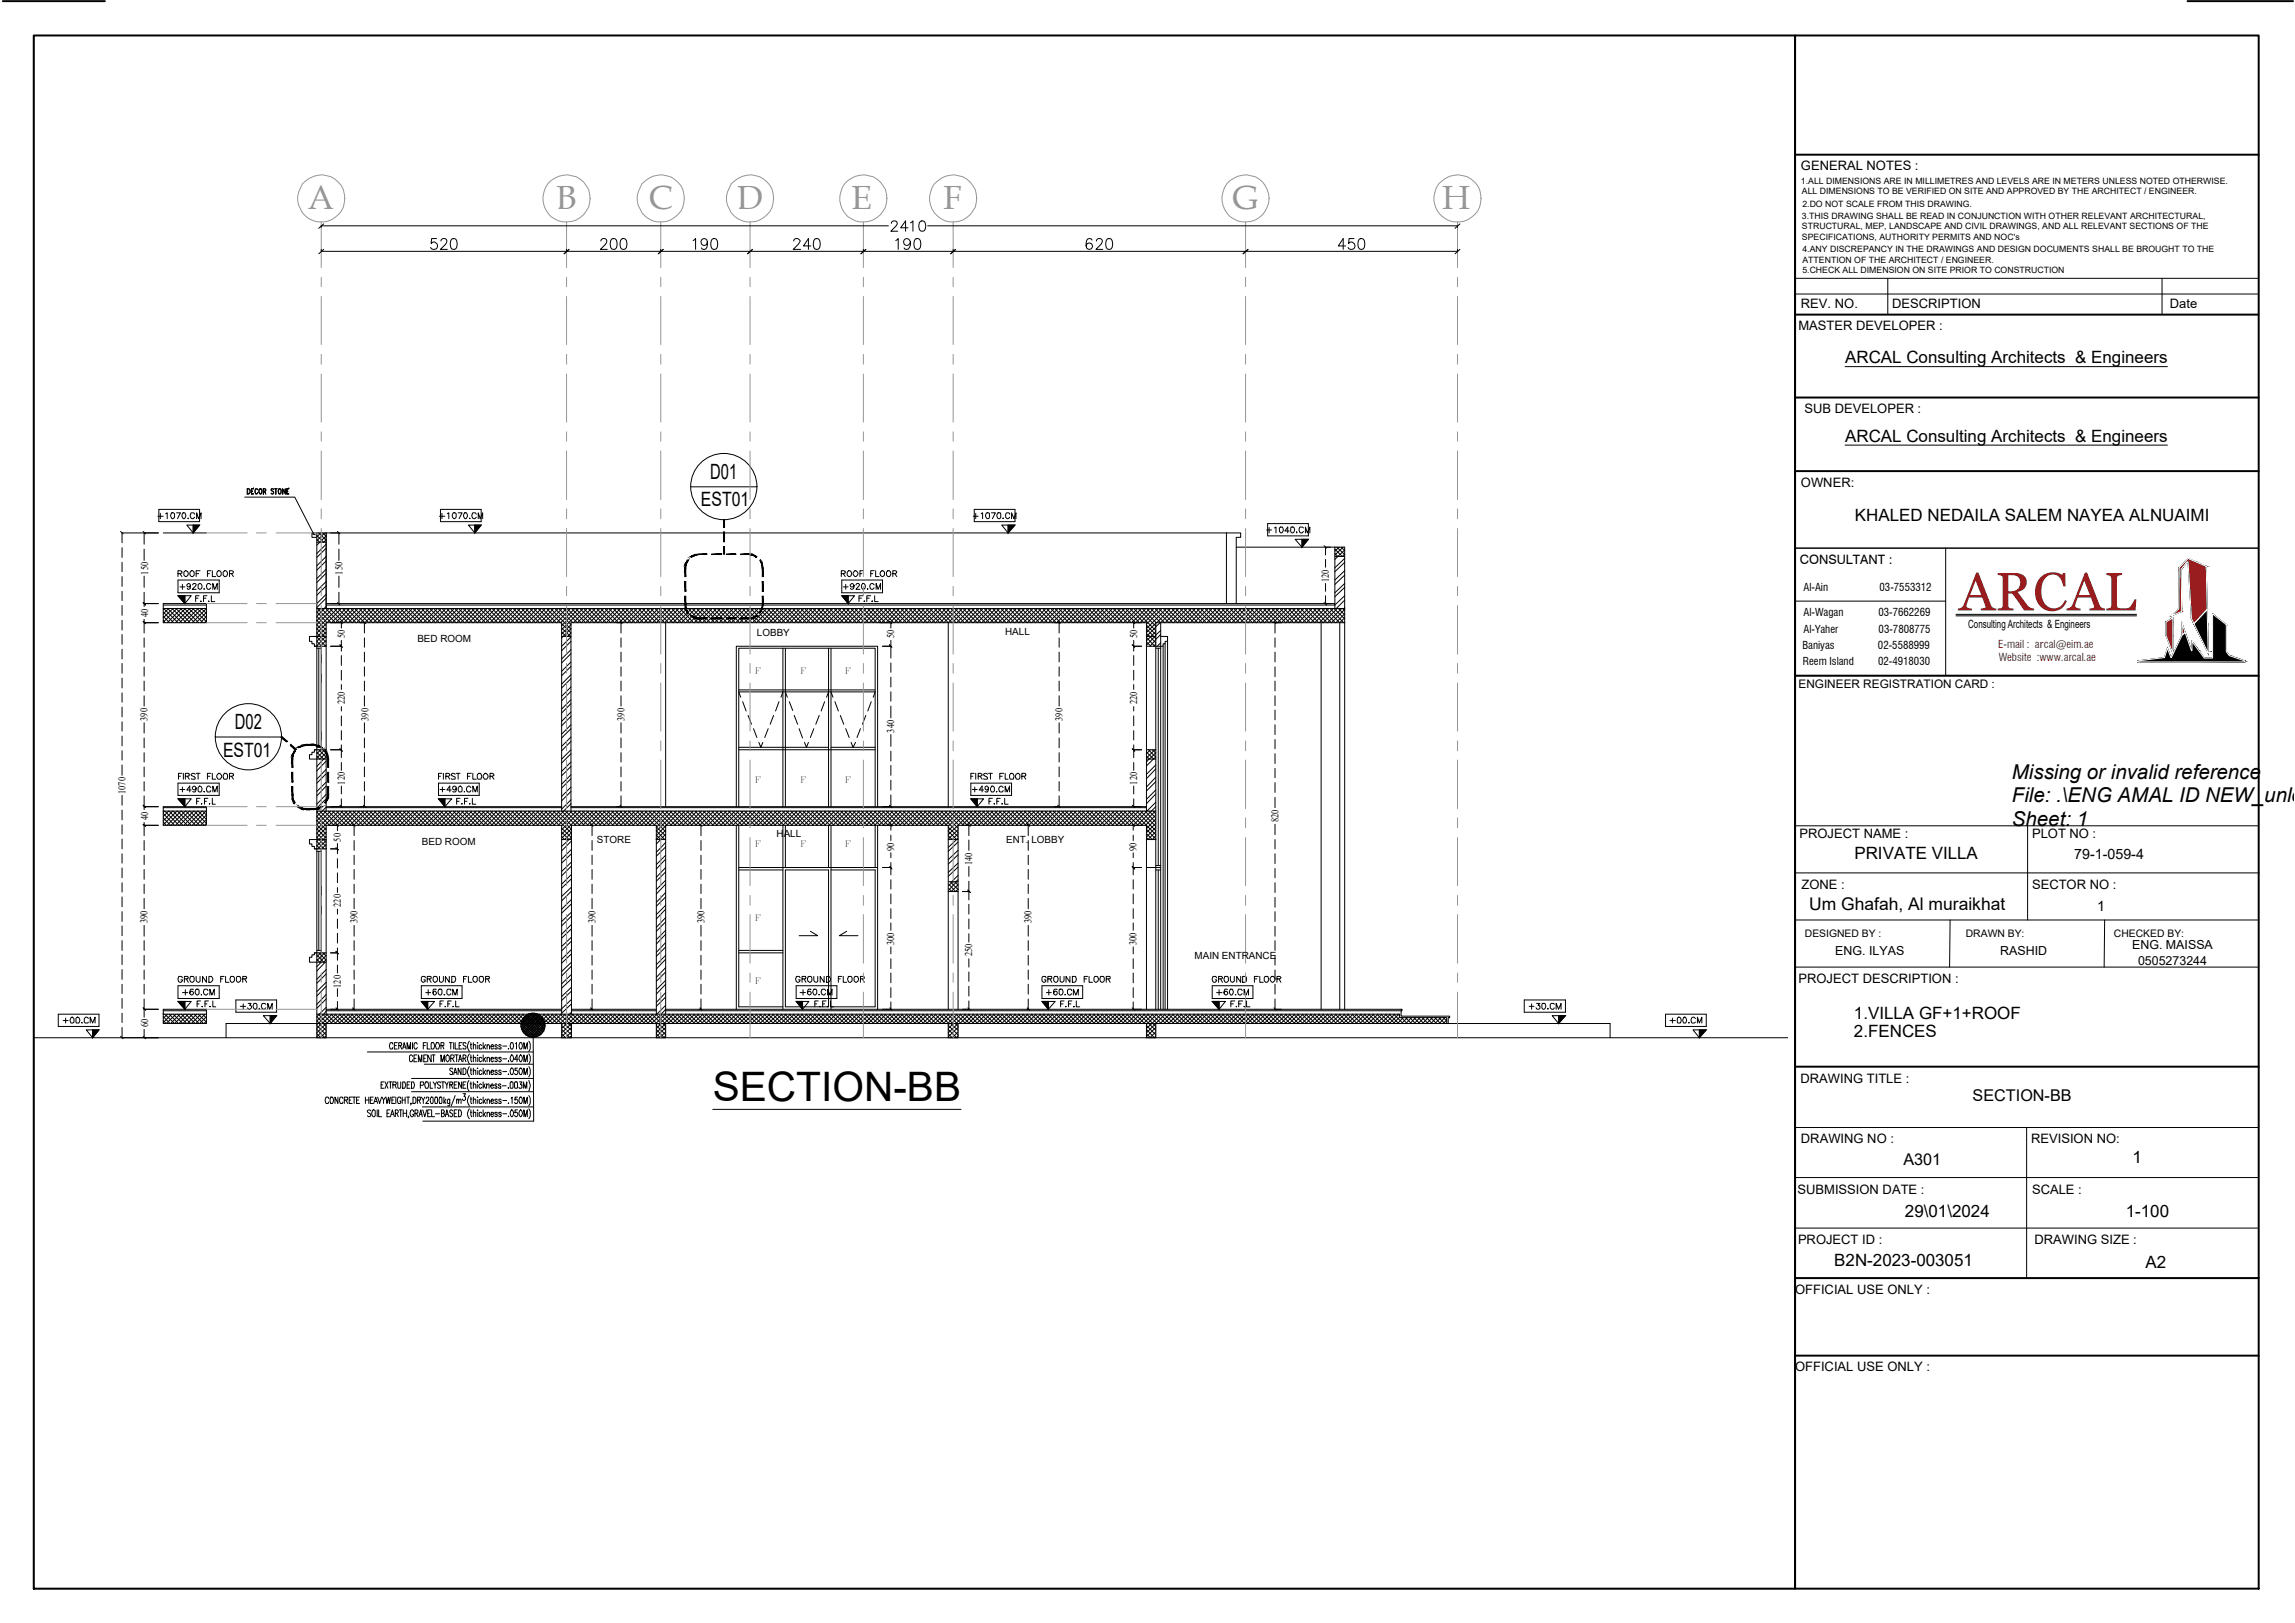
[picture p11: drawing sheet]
<svg xmlns="http://www.w3.org/2000/svg" width="594mm" height="420mm" viewBox="0 0 594 420" stroke-linecap="round" stroke-linejoin="round" font-family="sans-serif">
<defs><g id="words">
<text font-size="14" fill="#991b1e" x="507.1" y="158">ARCAL</text>
<text font-size="10.5" x="184.5" y="284.9">SECTION-BB</text>
<g font-size="8.7" fill="#949596">
<text x="79.7" y="54.1">A</text>
<text x="144" y="54.1">B</text>
<text x="168" y="54.1">C</text>
<text x="190.9" y="54.1">D</text>
<text x="220.4" y="54.1">E</text>
<text x="244.2" y="54.1">F</text>
<text x="319.1" y="54.1">G</text>
<text x="373.4" y="54.1">H</text>
</g>
<g font-size="5.7">
<text x="110.4" y="65.6">520</text>
<text x="154.5" y="65.6">200</text>
<text x="178.5" y="65.6">190</text>
<text x="204.6" y="65.6">240</text>
<text x="231.1" y="65.6">190</text>
<text x="280.1" y="65.6">620</text>
<text x="345.4" y="65.6">450</text>
</g>
<g font-size="5.5">
<text x="183.9" y="124">D01</text>
<text x="60.8" y="188.8">D02</text>
</g>
<g font-size="5.3">
<text x="520.8" y="201.6">Missing or invalid reference</text>
<text x="520.8" y="207.7">File: .\ENG AMAL ID NEW_unlo</text>
<text x="520.8" y="213.8">Sheet: 1</text>
</g>
<g font-size="5.1">
<text x="181.5" y="131.1">EST01</text>
<text x="57.8" y="195.9">EST01</text>
</g>
<g font-size="4.9">
<text x="46.2" y="258.9">+60.CM</text>
<text x="269.9" y="258.9">+60.CM</text>
<text x="314" y="258.9">+60.CM</text>
</g>
<text font-size="4.5" x="468.3" y="235.6">Um Ghafah, Al muraikhat</text>
<g font-size="4.4">
<text x="477.6" y="94">ARCAL Consulting Architects &amp; Engineers</text>
<text x="477.6" y="114.3">ARCAL Consulting Architects &amp; Engineers</text>
<text x="39.9" y="135.5">+1070.CM</text>
<text x="112.9" y="135.5">+1070.CM</text>
<text x="251.2" y="135.5">+1070.CM</text>
<text x="480.2" y="134.9">KHALED NEDAILA SALEM NAYEA ALNUAIMI</text>
<text x="45.9" y="153.8">+920.CM</text>
<text x="480" y="222.4">PRIVATE VILLA</text>
<text x="45.2" y="255.4">GROUND FLOOR</text>
<text x="108.3" y="255.4">GROUND FLOOR</text>
<text x="268.8" y="255.4">GROUND FLOOR</text>
<text x="395.1" y="262.5">+30.CM</text>
<text x="479.9" y="263.8">1.VILLA GF+1+ROOF</text>
<text x="15.5" y="266">+00.CM</text>
<text x="431.4" y="266">+00.CM</text>
<text x="479.9" y="268.4">2.FENCES</text>
<text x="552" y="301">1</text>
<text x="493.1" y="315">29\01\2024</text>
<text x="550.3" y="315">1-100</text>
<text x="474.8" y="327.8">B2N-2023-003051</text>
<text x="555.3" y="328.2">A2</text>
</g>
<g font-size="4.4" fill="#949596">
<text x="217.3" y="153.8">+920.CM</text>
<text x="205" y="255.4">GROUND FLOOR</text>
<text x="312.9" y="255.4">GROUND FLOOR</text>
<text x="61.4" y="262.5">+30.CM</text>
</g>
<g font-size="4.2">
<text x="510.6" y="284.9">SECTION-BB</text>
<text x="492.7" y="301.5">A301</text>
</g>
<g font-size="3.7">
<text x="536.9" y="222.4">79-1-059-4</text>
<text x="542.9" y="235.8">1</text>
</g>
<g font-size="3.4">
<text x="466.2" y="44">GENERAL NOTES :</text>
<text x="466.2" y="79.7">REV. NO.</text>
<text x="489.8" y="79.7">DESCRIPTION</text>
<text x="561.7" y="79.7">Date</text>
<text x="465.6" y="85.4">MASTER DEVELOPER :</text>
<text x="467.1" y="106.8">SUB DEVELOPER :</text>
<text x="466.2" y="126">OWNER:</text>
<text x="465.8" y="217">PROJECT NAME :</text>
<text x="526" y="217">PLOT NO :</text>
<text x="466.3" y="230.2">ZONE :</text>
<text x="526" y="230.2">SECTOR NO :</text>
<text x="465.6" y="254.6">PROJECT DESCRIPTION :</text>
<text x="466.1" y="280.3">DRAWING TITLE :</text>
<text x="466.2" y="296">DRAWING NO :</text>
<text x="525.8" y="296">REVISION NO:</text>
<text x="465.3" y="309">SUBMISSION DATE :</text>
<text x="526" y="309">SCALE :</text>
<text x="465.4" y="322">PROJECT ID :</text>
<text x="526.6" y="322.1">DRAWING SIZE :</text>
<text x="464.7" y="334.9">OFFICIAL USE ONLY :</text>
<text x="464.7" y="355">OFFICIAL USE ONLY :</text>
</g>
<text font-size="3.3" x="465.9" y="146">CONSULTANT :</text>
<g font-size="3.2">
<text x="551.9" y="245.8">ENG. MAISSA</text>
<text x="475.1" y="247.3">ENG. ILYAS</text>
<text x="517.8" y="247.2">RASHID</text>
<text x="553.4" y="249.7">0505273244</text>
</g>
<text font-size="3.1" x="465.6" y="178.2">ENGINEER REGISTRATION CARD :</text>
<text font-size="2.9" x="509.5" y="162.6">Consulting Architects &amp; Engineers</text>
<g font-size="2.8">
<text x="466.8" y="153.1">Al-Ain</text>
<text x="486.5" y="153.1">03-7553312</text>
<text x="466.8" y="159.4">Al-Wagan</text>
<text x="486.3" y="159.4">03-7662269</text>
<text x="466.6" y="167.9">Baniyas</text>
<text x="466.8" y="163.9">Al-Yaher</text>
<text x="486.1" y="167.9">02-5588999</text>
<text x="486.3" y="163.9">03-7808775</text>
<text x="466.7" y="172.3">Reem Island</text>
<text x="486.2" y="172.3">02-4918030</text>
</g>
<g font-size="2.8" fill="#991b1e">
<text x="517.2" y="167.8">E-mail : arcal@eim.ae</text>
<text x="517.4" y="171.2">Website :www.arcal.ae</text>
</g>
<g font-size="2.7">
<text x="38.3" y="148.8" transform="rotate(-90 38.3 148.8)">150</text>
<text x="88.6" y="148.8" transform="rotate(-90 88.6 148.8)">150</text>
<text x="344" y="150.7" transform="rotate(-90 344 150.7)">120</text>
<text x="38.3" y="159.8" transform="rotate(-90 38.3 159.8)">40</text>
<text x="89.3" y="165.3" transform="rotate(-90 89.3 165.3)">50</text>
<text x="231.5" y="165.3" transform="rotate(-90 231.5 165.3)">50</text>
<text x="294.4" y="165.3" transform="rotate(-90 294.4 165.3)">50</text>
<text x="89.3" y="182.3" transform="rotate(-90 89.3 182.3)">220</text>
<text x="294.4" y="182.3" transform="rotate(-90 294.4 182.3)">220</text>
<text x="38.2" y="186.6" transform="rotate(-90 38.2 186.6)">390</text>
<text x="95.3" y="186.6" transform="rotate(-90 95.3 186.6)">390</text>
<text x="161.6" y="186.6" transform="rotate(-90 161.6 186.6)">390</text>
<text x="231.5" y="189.7" transform="rotate(-90 231.5 189.7)">340</text>
<text x="275.1" y="186.6" transform="rotate(-90 275.1 186.6)">390</text>
<text x="89.3" y="203.1" transform="rotate(-90 89.3 203.1)">120</text>
<text x="294.4" y="203.1" transform="rotate(-90 294.4 203.1)">120</text>
<text x="32.5" y="205.5" transform="rotate(-90 32.5 205.5)">1070</text>
<text x="38.3" y="212.3" transform="rotate(-90 38.3 212.3)">40</text>
<text x="330.9" y="212.9" transform="rotate(-90 330.9 212.9)">820</text>
<text x="88.2" y="217.8" transform="rotate(-90 88.2 217.8)">50</text>
<text x="231.5" y="220.3" transform="rotate(-90 231.5 220.3)">90</text>
<text x="294.2" y="220.3" transform="rotate(-90 294.2 220.3)">90</text>
<text x="251.7" y="223.9" transform="rotate(-90 251.7 223.9)">140</text>
<text x="38.2" y="239.1" transform="rotate(-90 38.2 239.1)">390</text>
<text x="88.2" y="234.7" transform="rotate(-90 88.2 234.7)">220</text>
<text x="92.6" y="239.1" transform="rotate(-90 92.6 239.1)">390</text>
<text x="154.1" y="239.1" transform="rotate(-90 154.1 239.1)">390</text>
<text x="182.3" y="239.1" transform="rotate(-90 182.3 239.1)">390</text>
<text x="267.1" y="239.1" transform="rotate(-90 267.1 239.1)">390</text>
<text x="231.5" y="244.6" transform="rotate(-90 231.5 244.6)">300</text>
<text x="294.2" y="244.6" transform="rotate(-90 294.2 244.6)">300</text>
<text x="467.2" y="242.6">DESIGNED BY :</text>
<text x="508.9" y="242.6">DRAWN BY:</text>
<text x="547.2" y="242.6">CHECKED BY:</text>
<text x="251.7" y="247.6" transform="rotate(-90 251.7 247.6)">250</text>
<text x="88.2" y="255.7" transform="rotate(-90 88.2 255.7)">120</text>
<text x="38.3" y="266" transform="rotate(-90 38.3 266)">60</text>
</g>
<g font-size="2.6">
<text x="108" y="166.3">BED ROOM</text>
<text x="195.9" y="164.6">LOBBY</text>
<text x="260.2" y="164.5">HALL</text>
<text x="109.2" y="218.7">BED ROOM</text>
<text x="154.5" y="218.4">STORE</text>
<text x="201" y="216.7">HALL</text>
<text x="260.4" y="218.4">ENT. LOBBY</text>
<text x="309.2" y="248.2">MAIN ENTRANCE</text>
</g>
<g font-size="2.3">
<text x="466.2" y="47.5">1.ALL DIMENSIONS ARE IN MILLIMETRES AND LEVELS ARE IN METERS UNLESS NOTED OTHERWISE.</text>
<text x="466.4" y="50.3">ALL DIMENSIONS TO BE VERIFIED ON SITE AND APPROVED BY THE ARCHITECT / ENGINEER.</text>
<text x="466.6" y="53.5">2.DO NOT SCALE FROM THIS DRAWING.</text>
<text x="466.4" y="56.7">3.THIS DRAWING SHALL BE READ IN CONJUNCTION WITH OTHER RELEVANT ARCHITECTURAL,</text>
<text x="466.4" y="59.4">STRUCTURAL, MEP, LANDSCAPE AND CIVIL DRAWINGS, AND ALL RELEVANT SECTIONS OF THE</text>
<text x="466.4" y="62.1">SPECIFICATIONS, AUTHORITY PERMITS AND NOC's</text>
<text x="466.6" y="65.3">4.ANY DISCREPANCY IN THE DRAWINGS AND DESIGN DOCUMENTS SHALL BE BROUGHT TO THE</text>
<text x="466.6" y="68.1">ATTENTION OF THE ARCHITECT / ENGINEER.</text>
<text x="466.6" y="70.8">5.CHECK ALL DIMENSION ON SITE PRIOR TO CONSTRUCTION</text>
<text x="195.4" y="174.4">F</text>
<text x="207.1" y="174.4">F</text>
<text x="218.7" y="174.4">F</text>
<text x="195.4" y="202.7">F</text>
<text x="207.1" y="202.7">F</text>
<text x="218.7" y="202.7">F</text>
<text x="195.4" y="219.4">F</text>
<text x="207.1" y="219.4">F</text>
<text x="218.7" y="219.4">F</text>
<text x="195.4" y="238.4">F</text>
<text x="195.4" y="254.7">F</text>
</g>
</g></defs>
<!-- layer: 0 -->
<path d="M8.7 9.2h456v402.1h-456z" fill="none" stroke="#000" stroke-width=".26"/>
<!-- layer: BORDER A2 -->
<path d="M.7 .3h26.4M8.7 9.2h456v402.1h-456zM464.7 9.2h120v402.1h-120zM566.3 .3h27.3M464.7 40h120M464.7 81.4h119.9M464.7 102.9h120M464.7 122h120M464.7 174.9h120M464.7 276.1h120M464.7 330.9h120M464.7 350.9h120" fill="none" stroke="#000" stroke-width=".51"/>
<!-- layer: INSERT TEXT -->
<path d="M477.6 94.9h83.5M477.6 115.2h83.5" fill="none" stroke="#000" stroke-width=".26"/>
<!-- layer: IN LINE -->
<g fill="none" stroke="#000" stroke-width=".26">
<path d="M464.7 76.1h119.9M464.7 72.1h119.9M488.7 72.1v9.3M559.7 72.1v9.3M464.7 141.9h120M464.8 213.8h119.9M524.9 213.8v24.4M464.8 226h120M464.8 238.2h120M504.8 238.2l-.1 12.2M544.8 238.2l-.1 12.2M464.7 250.4h120"/>
<path d="M464.7 291.9h120M524.6 291.9v39M464.7 304.8h120M464.7 317.9h120M464.7 330.9h120"/>
</g>
<!-- layer: K -->
<path d="M564.1 147l-.1 10.6-1.9 1.8 2.6-1.1-.1-10.9M566.4 145.5l.9 14.6 4.3 9-.5-22.5M571.3 157.8l-3.4 3.7M560.7 161.1l1.8-1.2v9.2l-1.8-4.6zM564.9 164.4l-2.8 5.8-1-2.4-.8 2.4-7 .9v.3h27.8M565.6 163.7l-.7 .7v-2.9l2.4 6.9 .1-2.4 3.2 4.3h2.1v-11.4l3.6 2.8v7l.8 1 4 1.4" fill="none" stroke="#000" stroke-width=".26"/>
<!-- layer: BORDER A2 -->
<path d="M464.7 174.9h120" fill="none" stroke="#000" stroke-width=".26"/>
<!-- layer: K -->
<g fill="#000" stroke="#000" stroke-width=".26">
<path d="M571.3 157.8v1.1h-1zM572.7 158.9l3.2 2.6h-3.2zM561.1 167.8l.2 .6h-.4zM564.9 164.4l.7-.7 .3 .7zM567.4 166l1.4 1.8h-1.4zM571.5 168.7l.1 .4z"/>
<path d="M570.3 158.9l1.2 2.6-.2-2.6zM570.3 158.9l1.2 2.6h-3.6z"/>
<path d="M560.3 170.2h10.2zM560.3 170.2h10.2z"/>
<path d="M560.9 168.4l1 1.8-.6-1.8zM560.9 168.4l1 1.8h-1.6z"/>
<path d="M564.9 164.4l2.4 4-1.4-4zM564.9 164.4l2.4 4h-4.3z"/>
<path d="M567.4 167.8l1.8 .6-.4-.6zM567.4 167.8l1.8 .6h-1.8z"/>
<path d="M563 168.4l7.5 1.8-1.3-1.8zM563 168.4l7.5 1.8h-8.4z"/>
<path d="M560.3 170.2l10.3 .1zM559.7 170.3h10.9z"/>
<path d="M567.9 161.5l3.7 7.2-.1-7.2zM567.9 161.5l3.7 7.2z"/>
<path d="M572.7 161.5l3.6 .2-.4-.2zM572.7 161.5l3.6 .2h-3.6z"/>
<path d="M572.7 161.7l3.6 7v-7zM572.7 161.7l3.6 7h-3.6z"/>
<path d="M572.7 168.7l4.4 1-.8-1zM572.7 168.7l4.4 1h-4.4z"/>
<path d="M572.7 169.7l6.3 .6-1.9-.6zM572.7 169.7l6.3 .6h-6.3z"/>
<path d="M559.7 170.3l21.4 .8-2.1-.8zM553.3 171.1l6.4-.8 21.4 .8zM553.3 171.1h27.8zM553.3 171.1h27.8z"/>
<path d="M553.3 171.1l27.8 .3v-.3zM553.3 171.1l27.8 .3h-27.8z"/>
</g>
<g fill="#991b1e" stroke="#991b1e" stroke-width=".26">
<path d="M566.4 144.6l2.2 .9h-3.1z"/>
<path d="M564 157.6h.7v.7z"/>
<path d="M562.2 160.1l.3-.2z"/>
<path d="M567.3 160.1h1.9l-.9 1z"/>
<path d="M560.7 161.1h1.8v3.4z"/>
<path d="M566.4 145.5l4.7 1.1-2.5-1.1zM566.4 145.5l4.7 1.1h-4.6z"/>
<path d="M565.5 145.5l-.5 1.5 1.1-1.5zM565.5 145.5l-.5 1.5h-.9z"/>
<path d="M564.1 147l.5 .4 .4-.4zM564.1 147l.5 .4h-.5z"/>
<path d="M564.1 147.4l.6 10.2-.1-10.2zM564.1 147.4l.6 10.2h-.7z"/>
<path d="M566.5 146.6l4.8 11.2-.2-11.2zM566.5 146.6l4.8 11.2h-4.1z"/>
<path d="M564 157.6l-.7 .7h1.4zM562.1 159.4l1.2-1.1h1.4z"/>
<path d="M567.2 157.8l2 2.3 2.1-2.3zM567.2 157.8l2 2.3h-1.9z"/>
<path d="M567.3 160.1l.4 1h.6zM567.7 161.1h.6l-.4 .4z"/>
<path d="M562.2 160.1l.3 1v-1zM560.7 161.1l1.5-1 .3 1z"/>
<path d="M564.9 161.5l.7 2.2h-.7zM564.9 163.7v.7l.7-.7z"/>
<path d="M560.7 161.1v3.4h1.8zM560.7 164.5h1.8v4.6z"/>
</g>
<!-- layer: A-WINDOW NO.Tag. -->
<path d="M566.4 144.6l4.7 2 .2 11.2-3.4 3.7-.6-1.4-.9-14.6h-.3l-1.5 1.9 .1 10.9-2.6 1.1 1.9-1.8 .1-10.6zM571.3 157.8l.3 11.3-3.7-7.6zM553.3 171.1l7-.9 .8-2.4 1 2.4 2.8-5.8 .7-.7 1.7 4.7 .1-2.4 3.2 4.3h2.1v-11.4l3.6 2.8v7l.8 1 4 1.4v.3h-27.8zM560.7 161.1l1.8-1.2v9.2l-1.8-4.6zM564.9 161.5l.7 2.2-.7 .7z" fill="none" stroke="#fff" stroke-width=".26"/>
<path d="M464.7 155.6h39M503.7 141.9v33M506.3 159h46.8M506.3 159.4h46.8" fill="none" stroke="#000" stroke-width=".26"/>
<!-- layer: HATCH -->
<g fill="none" stroke="#000" stroke-width=".26">
<path d="M82 138.6l1.8 1.8 .6-.7M82 139.6l.8 .8M82.5 138l1.9 1.9M83 138l-1 1M83.5 138l.9 .9M84 138l-2 2M84.4 138.7l-2.4 2.4M42.3 158.4l2.6 2.8M42.3 159.6l1.6 1.6M42.4 157.5l3.7 3.7M42.6 157.5l-.3 .3M43.4 157.5l3.7 3.7"/>
<path d="M43.7 157.5l-1.4 1.4M44.5 157.5l3.7 3.7M44.8 157.5l-2.5 2.4M45.6 157.5l3.6 3.7M45.8 157.5l-3.5 3.6M46.7 157.5l3.7 3.7M47 157.5l-3.7 3.7M47.7 157.5l3.7 3.7M48 157.5l-3.7 3.7M48.9 157.5l3.6 3.7M49.1 157.5l-3.7 3.7M49.9 157.5l3.5 3.5"/>
<path d="M50.1 157.5l-3.6 3.7M51 157.5l2.4 2.4M51.3 157.5l-3.7 3.7M52 157.5l1.4 1.3M52.3 157.5l-3.7 3.7M53.2 157.5l.2 .3M53.4 159.6l-1.5 1.6M53.4 158.5l-2.6 2.7M53.4 157.5l-3.6 3.7M82.1 157.5l3.6 3.7M83 157.5l-1 1M83.2 157.5l3.6 3.7 3.7-3.7"/>
<path d="M84 157.5l-2 2.1 2.4 2.4M84.3 157.5l3.6 3.7M84.4 154.9l-2.4 2.4M84.4 151.7l-2.4 2.4M84.4 148.4l-2.4 2.4M84.4 145.2l-2.4 2.4M84.4 141.9l-2.4 2.4M84.4 157l-.5 .5M84.4 153.8l-2.4 2.5M84.4 150.5l-2.4 2.5M84.4 147.4l-2.4 2.4M84.4 144.1l-2.4 2.4"/>
<path d="M84.4 140.9l-2.4 2.4M85.2 157.5l-3.2 3.2M85.3 157.5l3.7 3.7 3.7-3.7M86.2 157.5l-4.2 4.2 2.4 2.4M86.5 157.5l3.5 3.7M87.3 157.5l-5.3 5.4M87.5 157.5l3.7 3.7 3.6-3.7M88.4 157.5l-3.7 3.7-2.7-2.8M88.6 157.5l3.6 3.7M89.5 157.5l-3.7 3.7M89.6 157.5l3.7 3.7 3.7-3.7M90.8 157.5l3.5 3.7"/>
<path d="M91.7 157.5l-3.7 3.7M91.8 157.5l3.7 3.7 3.7-3.7M92.9 157.5l3.6 3.7M93.8 157.5l-3.7 3.7M94 157.5l3.6 3.7 3.7-3.7M95.1 157.5l3.6 3.7M96 157.5l-3.7 3.7M96.1 157.5l3.7 3.7 3.7-3.7M97.3 157.5l3.5 3.7M98.1 157.5l-3.6 3.7M98.3 157.5l3.7 3.7 3.6-3.7M99.3 157.5l3.7 3.7"/>
<path d="M100.3 157.5l-3.7 3.7M100.4 157.5l3.7 3.7 3.7-3.7M101.4 157.5l3.7 3.7M102.5 157.5l-3.7 3.7M102.6 157.5l3.7 3.7 3.7-3.7M103.6 157.5l3.7 3.7M104.6 157.5l-3.7 3.7M104.7 157.5l3.7 3.7 3.7-3.7M105.8 157.5l3.6 3.7M106.8 157.5l-3.7 3.7M106.9 157.5l3.7 3.7 3.7-3.7M107.9 157.5l3.7 3.7"/>
<path d="M108.9 157.5l-3.6 3.7M109.1 157.5l3.6 3.7 3.7-3.7M110.1 157.5l3.7 3.7M111.1 157.5l-3.7 3.7M111.2 157.5l3.7 3.7 3.7-3.7M112.2 157.5l3.7 3.7M113.3 157.5l-3.7 3.7M113.4 157.5l3.7 3.7 3.6-3.7M114.4 157.5l3.7 3.7M115.4 157.5l-3.7 3.7M115.5 157.5l3.7 3.7 3.7-3.7M116.6 157.5l3.6 3.7"/>
<path d="M117.6 157.5l-3.7 3.7M117.7 157.5l3.7 3.7 3.7-3.7M118.7 157.5l3.7 3.7M119.7 157.5l-3.7 3.7M119.9 157.5l3.6 3.7 3.7-3.7M120.9 157.5l3.7 3.7M121.9 157.5l-3.7 3.7M122 157.5l3.7 3.7 3.7-3.7M123 157.5l3.7 3.7M123.9 157.5l-3.5 3.7M124.2 157.5l3.7 3.7 3.6-3.7M125.2 157.5l3.7 3.7"/>
<path d="M126.1 157.5l-3.6 3.7M126.3 157.5l3.7 3.7 3.7-3.7M127.4 157.5l3.6 3.7M128.2 157.5l-3.5 3.7M128.5 157.5l3.7 3.7 3.7-3.7M129.5 157.5l3.7 3.7M130.4 157.5l-3.6 3.7M130.7 157.5l3.6 3.7 3.7-3.7M131.7 157.5l3.7 3.7M132.6 157.5l-3.6 3.7M132.8 157.5l3.7 3.7 3.7-3.7M133.8 157.5l3.7 3.7"/>
<path d="M134.7 157.5l-3.5 3.7M135 157.5l3.7 3.7 3.6-3.7M136 157.5l3.7 3.7M136.9 157.5l-3.6 3.7M137.1 157.5l3.7 3.7 3.7-3.7M138.1 157.5l3.7 3.7M139 157.5l-3.5 3.7M139.3 157.5l3.7 3.7 3.7-3.7M140.3 157.5l3.7 3.7M141.2 157.5l-3.6 3.7M141.4 157.5l3.7 3.7 3.7-3.7M142.5 157.5l5.3 5.4"/>
<path d="M143.4 157.5l-3.6 3.7M143.6 157.5l4.2 4.2-2.4 2.4M144.6 157.5l3.7 3.7M145.5 157.5l-3.5 3.7M145.8 157.5l3.7 3.7 3.6-3.7M146.8 157.5l3.7 3.7 3.6-3.7M147.7 157.5l-3.6 3.7M147.9 157.5l3.7 3.7 3.7-3.7M148.9 157.5l3.7 3.7 3.7-3.7M149.8 157.5l-4.4 4.5M150.1 157.5l3.7 3.7 3.7-3.7M151 157.5l-5.6 5.5"/>
<path d="M151.1 157.5l3.7 3.7 3.7-3.7M152 157.5l-3.6 3.7M152.2 157.5l3.7 3.7 3.7-3.7M153.3 157.5l3.6 3.7 3.7-3.7M154.4 157.5l3.7 3.7 3.7-3.7M155.4 157.5l3.7 3.7 3.7-3.7M156.6 157.5l3.5 3.7M157.6 157.5l3.7 3.7 3.6-3.7M158.7 157.5l3.6 3.7M159.7 157.5l3.7 3.7 3.7-3.7M160.9 157.5l3.5 3.7M161.9 157.5l3.7 3.7 3.7-3.7"/>
<path d="M163 157.5l3.6 3.7M163.9 157.5l-3.7 3.7M164.1 157.5l3.6 3.7 3.7-3.7M165.2 157.5l3.6 3.7M166.1 157.5l-3.7 3.7M166.2 157.5l3.7 3.7 3.7-3.7M167.4 157.5l3.5 3.7M168.2 157.5l-3.6 3.7M168.4 157.5l3.7 3.7 3.6-3.7M169.5 157.5l3.6 3.7M170.4 157.5l-3.7 3.7M170.5 157.5l3.7 3.7 3.7-3.7"/>
<path d="M171.7 157.5l3.5 3.7M172.6 157.5l-3.7 3.7M172.7 157.5l3.7 3.7 3.7-3.7M173.8 157.5l3.6 3.7M174.7 157.5l-3.7 3.7M174.9 157.5l3.6 3.7 3.7-3.7M176 157.5l3.5 3.7M176.9 157.5l-3.7 3.7M177 157.5l3.7 3.7 3.7-3.7M178.2 157.5l3.5 3.7M179 157.5l-3.6 3.7M179.2 157.5l3.7 3.7 3.6-3.7"/>
<path d="M180.3 157.5l3.6 3.7M181.2 157.5l-3.7 3.7M181.3 157.5l3.7 3.7 3.7-3.7M182.5 157.5l3.5 3.7M183.4 157.5l-3.7 3.7M183.5 157.5l3.7 3.7 3.7-3.7M184.6 157.5l3.6 3.7M185.5 157.5l-3.7 3.7M185.6 157.5l3.7 3.7 3.7-3.7M186.7 157.5l3.6 3.7M187.7 157.5l-3.7 3.7M187.8 157.5l3.7 3.7 3.7-3.7"/>
<path d="M188.8 157.5l3.7 3.7M189.8 157.5l-3.6 3.7M190 157.5l3.6 3.7 3.7-3.7M191 157.5l3.7 3.7M192 157.5l-3.7 3.7M192.1 157.5l3.7 3.7 3.7-3.7M193.1 157.5l3.7 3.7M194.2 157.5l-3.7 3.7M194.3 157.5l3.7 3.7 3.6-3.7M195.3 157.5l3.7 3.7M196.3 157.5l-3.7 3.7M196.4 157.5l3.7 3.7 3.7-3.7"/>
<path d="M197.5 157.5l3.6 3.7M198.5 157.5l-3.7 3.7M198.6 157.5l3.7 3.7 3.7-3.7M199.6 157.5l3.7 3.7M200.6 157.5l-3.7 3.7M200.8 157.5l3.6 3.7 3.7-3.7M201.8 157.5l3.7 3.7M202.8 157.5l-3.7 3.7M202.9 157.5l3.7 3.7 3.7-3.7M203.9 157.5l3.7 3.7M204.9 157.5l-3.6 3.7M205.1 157.5l3.7 3.7 3.6-3.7"/>
<path d="M206.1 157.5l3.7 3.7M207.1 157.5l-3.7 3.7M207.2 157.5l3.7 3.7 3.7-3.7M208.3 157.5l3.6 3.7M209.3 157.5l-3.7 3.7M209.4 157.5l3.7 3.7 3.7-3.7M210.4 157.5l3.7 3.7M211.3 157.5l-3.6 3.7M211.6 157.5l3.6 3.7 3.7-3.7M212.6 157.5l3.7 3.7M213.5 157.5l-3.6 3.7M213.7 157.5l3.7 3.7 3.7-3.7"/>
<path d="M214.7 157.5l3.7 3.7M215.6 157.5l-3.5 3.7M215.9 157.5l3.7 3.7 3.6-3.7M216.9 157.5l3.7 3.7M217.8 157.5l-3.6 3.7M218 157.5l3.7 3.7 3.7-3.7M219 157.5l3.7 3.7M219.9 157.5l-3.5 3.7M220.2 157.5l3.7 3.7 3.7-3.7M221.2 157.5l3.7 3.7M222.1 157.5l-3.6 3.7M222.3 157.5l3.7 3.7 3.7-3.7"/>
<path d="M223.4 157.5l3.6 3.7M224.3 157.5l-3.6 3.7M224.5 157.5l3.7 3.7 3.7-3.7M225.5 157.5l3.7 3.7M226.4 157.5l-3.5 3.7M226.7 157.5l3.6 3.7 3.7-3.7M227.7 157.5l3.7 3.7M228.6 157.5l-3.6 3.7M228.8 157.5l3.7 3.7 3.7-3.7M229.8 157.5l3.7 3.7M230.7 157.5l-3.5 3.7M231 157.5l3.7 3.7 3.7-3.7"/>
<path d="M232 157.5l3.7 3.7M232.9 157.5l-3.6 3.7M233.1 157.5l3.7 3.7 3.7-3.7M234.2 157.5l3.6 3.7 3.7-3.7M235 157.5l-3.5 3.7M235.3 157.5l3.7 3.7 3.7-3.7M236.3 157.5l3.7 3.7 3.7-3.7M237.2 157.5l-3.5 3.7M237.5 157.5l3.6 3.7 3.7-3.7M238.5 157.5l3.7 3.7 3.6-3.7M239.4 157.5l-3.6 3.7M239.6 157.5l3.7 3.7 3.7-3.7"/>
<path d="M240.6 157.5l3.7 3.7 3.7-3.7M241.8 157.5l3.7 3.7 3.6-3.7M242.8 157.5l3.7 3.7 3.7-3.7M243.9 157.5l3.6 3.7M245 157.5l3.6 3.7 3.7-3.7M246.1 157.5l3.6 3.7M247.1 157.5l3.7 3.7 3.7-3.7M248.3 157.5l3.5 3.7M249.3 157.5l3.7 3.7 3.6-3.7M250.4 157.5l3.6 3.7M251.3 157.5l-3.7 3.7M251.4 157.5l3.7 3.7 3.7-3.7"/>
<path d="M252.6 157.5l3.5 3.7M253.5 157.5l-3.7 3.7M253.6 157.5l3.7 3.7 3.7-3.7M254.7 157.5l3.6 3.7M255.6 157.5l-3.7 3.7M255.7 157.5l3.7 3.7 3.7-3.7M256.9 157.5l3.5 3.7M257.8 157.5l-3.7 3.7M257.9 157.5l3.7 3.7 3.7-3.7M259.1 157.5l3.5 3.7M259.9 157.5l-3.6 3.7M260.1 157.5l3.7 3.7 3.6-3.7"/>
<path d="M261.2 157.5l3.6 3.7M262.1 157.5l-3.7 3.7M262.2 157.5l3.7 3.7 3.7-3.7M263.4 157.5l3.5 3.7M264.3 157.5l-3.7 3.7M264.4 157.5l3.7 3.7 3.7-3.7M265.5 157.5l3.6 3.7M266.4 157.5l-3.7 3.7M266.5 157.5l3.7 3.7 3.7-3.7M267.7 157.5l3.5 3.7M268.6 157.5l-3.7 3.7M268.7 157.5l3.7 3.7 3.7-3.7"/>
<path d="M269.8 157.5l3.6 3.7M270.7 157.5l-3.6 3.7M270.9 157.5l3.6 3.7 3.7-3.7M272 157.5l3.6 3.7M272.9 157.5l-3.7 3.7M273 157.5l3.7 3.7 3.7-3.7M274 157.5l3.7 3.7M275.1 157.5l-3.7 3.7M275.2 157.5l3.7 3.7 3.6-3.7M276.2 157.5l3.7 3.7M277.2 157.5l-3.7 3.7M277.3 157.5l3.7 3.7 3.7-3.7"/>
<path d="M278.4 157.5l3.6 3.7M279.4 157.5l-3.7 3.7M279.5 157.5l3.7 3.7 3.7-3.7M280.5 157.5l3.7 3.7M281.5 157.5l-3.7 3.7M281.7 157.5l3.6 3.7 3.7-3.7M282.7 157.5l3.7 3.7M283.7 157.5l-3.7 3.7M283.8 157.5l3.7 3.7 3.7-3.7M284.8 157.5l3.7 3.7M285.8 157.5l-3.6 3.7M286 157.5l3.7 3.7 3.6-3.7"/>
<path d="M287 157.5l3.7 3.7M288 157.5l-3.7 3.7M288.1 157.5l3.7 3.7 3.7-3.7M289.2 157.5l3.6 3.7M290.2 157.5l-3.7 3.7M290.3 157.5l3.7 3.7 3.7-3.7M291.3 157.5l3.7 3.7M292.3 157.5l-3.7 3.7M292.5 157.5l3.6 3.7 3.7-3.7M293.5 157.5l5.7 5.7M294.5 157.5l-3.7 3.7M294.6 157.5l4.6 4.6"/>
<path d="M295.6 157.5l3.6 3.7M296.6 157.5l-3.6 3.7M296.8 157.5l3.7 3.7 3.6-3.7M297.8 157.5l3.7 3.7M298.7 157.5l-3.6 3.7M298.9 157.5l3.7 3.7 3.7-3.7M299.9 157.5l3.7 3.7M300.8 157.5l-4 4.1M301.1 157.5l3.7 3.7 3.7-3.7M302 157.5l-5.2 5.2M302.1 157.5l3.7 3.7M303 157.5l-3.6 3.7"/>
<path d="M303.2 157.5l3.7 3.7 3.7-3.7M304.3 157.5l3.6 3.7M305.2 157.5l-3.6 3.7M305.4 157.5l3.7 3.7 3.7-3.7M306.4 157.5l3.7 3.7M307.3 157.5l-3.5 3.7M307.6 157.5l3.6 3.7 3.7-3.7M308.6 157.5l3.7 3.7M309.5 157.5l-3.6 3.7M309.7 157.5l3.7 3.7 3.7-3.7M310.7 157.5l3.7 3.7M311.6 157.5l-3.5 3.7"/>
<path d="M311.9 157.5l3.7 3.7 3.6-3.7M312.9 157.5l3.7 3.7M313.8 157.5l-3.6 3.7M314 157.5l3.7 3.7 3.7-3.7M315.1 157.5l3.6 3.7M315.9 157.5l-3.5 3.7M316.2 157.5l3.7 3.7 3.7-3.7M317.2 157.5l3.7 3.7M318.1 157.5l-3.5 3.7M318.4 157.5l3.6 3.7 3.7-3.7M319.4 157.5l3.7 3.7 3.6-3.7M320.3 157.5l-3.6 3.7"/>
<path d="M320.5 157.5l3.7 3.7 3.7-3.7M321.5 157.5l3.7 3.7 3.7-3.7M322.4 157.5l-3.5 3.7M322.7 157.5l3.7 3.7 3.6-3.7M323.7 157.5l3.7 3.7 3.7-3.7M324.6 157.5l-3.6 3.7M324.8 157.5l3.7 3.7 3.7-3.7M325.9 157.5l3.6 3.7 3.7-3.7M327 157.5l3.7 3.7 3.7-3.7M328 157.5l3.7 3.7 3.7-3.7M329.2 157.5l3.6 3.7 3.7-3.7M330.2 157.5l3.7 3.7 3.6-3.7"/>
<path d="M331.3 157.5l3.6 3.7M332.3 157.5l3.7 3.7 3.7-3.7M333.5 157.5l3.5 3.7M334.5 157.5l3.7 3.7 3.7-3.7M335.6 157.5l3.6 3.7M336.6 157.5l3.7 3.7 3.7-3.7M337.8 157.5l3.5 3.7M338.7 157.5l-3.7 3.7M338.8 157.5l3.7 3.7 3.7-3.7M340 157.5l3.5 3.7M340.8 157.5l-3.6 3.7M341 157.5l3.6 3.7 3.5-3.4"/>
<path d="M342.1 157.5l3.6 3.7M343 157.5l-3.7 3.7M343.1 157.5l3.7 3.7 1.3-1.3M344.3 157.5l3.5 3.7M345.2 157.5l-3.7 3.7M345.3 157.5l2.8 2.7M345.5 142.2l1.9 1.9 .7-.7M345.5 143.3l.8 .8M346 141.6l2.1 2M346.3 144.1l-.8 .7M346.4 157.5l1.7 1.7M346.7 141.6l-1.2 1.1"/>
<path d="M347.2 141.6l.9 .9M347.3 157.5l-3.7 3.7M347.4 157.5l.7 .5M347.7 141.6l-2.2 2.1M348.1 157.5h.1M348.1 158.9l-2.3 2.3M348.1 142.4l-1.8 1.7M348.1 155.4l-2.2 2.1M348.1 152.1l-2.6 2.4M348.1 148.9l-2.6 2.4M348.1 145.6l-2.6 2.4M348.1 154.2l-2.6 2.4"/>
<path d="M348.1 151l-2.6 2.5M348.1 147.7l-2.6 2.5M348.1 144.6l-2.6 2.4M42.3 160.6l.5 .6M53.4 160.7l-.5 .5M82 160.6l2.4 2.5M82 162.7l2.4 2.4M82 164.9l2.3 2.4M82 167l.1 .3M84.4 166.9l-.4 .4M84.4 165.8l-1.5 1.5M84.4 164.8l-2.4 2.4"/>
<path d="M84.4 163.6l-2.4 2.4 1.3 1.3M84.4 162.6l-2.4 2.4M84.4 161.5l-2.4 2.4 2.4 2.4M145.4 161.5l2.4 2.4-.9 .9M145.4 164.8h.1M145.4 162.6l2.3 2.2M145.4 163.6l1.1 1.2M147.8 174.7l-2.4 2.4M147.8 172.5l-2.4 2.4M147.8 166l-2.4 2.4M147.8 179l-2.4 2.4M147.8 168.2l-2.4 2.4"/>
<path d="M147.8 162.7l-2.4 2.4M147.8 175.7l-2.4 2.4M147.8 169.2l-2.4 2.4M147.8 177.8l-2.4 2.5M147.8 171.4l-2.4 2.4M147.8 164.9l-2.4 2.4M296.8 161.8l2.4 2.5M296.8 162.9l2.4 2.5M296.8 164l2.4 2.4M296.8 166.2l1.1 1.1M296.8 167.2v.1M296.8 165l2.1 2.3"/>
<path d="M299.2 163.5l-2.4 2.4M299.2 161.3l-2.4 2.4M299.2 164.5l-2.4 2.5M299.2 162.3l-2.4 2.6M299.2 166.7l-.5 .6M299.2 165.7l-1.5 1.6M300.3 161.2l-1.1 1M300.5 164.3l-1.3 1.2M300.5 166.4l-.9 .9M300.5 163.2l-1.3 1.2M348.1 161.1l-.1 .1M82 194.7l1.8 1.8"/>
<path d="M82.5 194.1l1.9 1.9-.6 .5M83 194.1l-1 1M83.5 194.1l.9 .9M83.8 196.5l-1.8 1.9M84 194.1l-2 2.2M84.4 197l-2.4 2.6M84.4 199.2l-2.4 2.5M84.4 194.9l-1.6 1.6-.8-.8M147.8 198.4l-2.4 2.4M147.8 194.1l-2.4 2.4M147.8 191.9l-2.4 2.5M147.8 187.6l-2.4 2.4"/>
<path d="M147.8 185.5l-2.4 2.4M147.8 181.1l-2.4 2.5M147.8 195.1l-2.4 2.4M147.8 188.6l-2.4 2.5M147.8 182.2l-2.4 2.4M147.8 197.3l-2.4 2.4M147.8 190.8l-2.4 2.4M147.8 184.3l-2.4 2.4M296.8 194.7l1.9 1.8M297.3 194.1l1.9 1.9-2.4 2.3M297.4 196.5l-.6 .8M297.8 194.1l-1 1"/>
<path d="M298.3 194.1l.9 .9M298.9 194.1l-2.1 2.2M299.2 194.9l-1.7 1.6-.7-.8M299.2 198l-2.4 2.4M299.2 199.1l-2.4 2.5M42.3 211.8l1.9 1.9M42.3 210.6l2.9 3.1M42.3 212.8l.7 .9M42.5 210l-.2 .4M42.6 210l3.7 3.7M43.7 210l-1.4 1.4M43.8 210l3.5 3.7"/>
<path d="M44.7 210l-2.4 2.5M44.8 210l3.7 3.7M45.8 210l-3.5 3.5M45.9 210l3.6 3.7M46.8 210l-3.5 3.7M47 210l3.6 3.7M48 210l-3.7 3.7M48.1 210l3.6 3.7M49 210l-3.6 3.7M49.1 210l3.7 3.7M50.1 210l-3.6 3.7M50.3 210l3.1 3.1-.5 .6"/>
<path d="M51.2 210l-3.6 3.7M51.3 210l2.1 2.1-1.5 1.6M52.3 210l-3.7 3.7M52.4 210l1 1-2.6 2.7M53.3 210l-3.5 3.7M82 210.2l3.3 3.5M82 212.4l2.4 2.4M82 214.5l2.4 2.5M82 216.7l2.4 2.4M82 218.9l.9 .9M82.3 210l-.3 .4M82.8 210l3.7 3.7"/>
<path d="M83.9 210l3.6 3.7M84.4 219.8h.1M84.4 218.6l-1.1 1.2M84.4 217.6l-2.1 2.2M84.4 216.5l-2.4 2.5M84.4 215.4l-2.4 2.4 1.9 2M84.4 214.3l-2.4 2.5M84.4 210l-2.4 2.5M84.4 209l-2.4 2.4 2.4 2.4M84.4 206.8l-2.4 2.4M84.4 203.5l-2.4 2.5M84.4 200.3l-2.4 2.4"/>
<path d="M84.4 205.7l-2.4 2.5M84.4 202.5l-2.4 2.4M84.9 210l3.7 3.7M85.6 210l-3.6 3.5 2.4 2.4M86.1 210l3.5 3.7M86.6 210l-4.6 4.7M87.1 210l3.7 3.7M87.7 210l-5.7 5.7 2.4 2.4M88.2 210l3.6 3.7M88.7 210l-3.6 3.7M89.3 210l3.6 3.7M89.9 210l-3.7 3.7"/>
<path d="M90.4 210l3.6 3.7M90.9 210l-3.7 3.7M91.4 210l3.7 3.7M92 210l-3.6 3.7M92.6 210l3.5 3.7M93.1 210l-3.7 3.7M93.6 210l3.7 3.7M94.2 210l-3.7 3.7M94.7 210l3.6 3.7M95.2 210l-3.7 3.7M95.7 210l3.7 3.7M96.4 210l-3.7 3.7"/>
<path d="M96.9 210l3.5 3.7M97.4 210l-3.7 3.7M97.9 210l3.7 3.7M98.5 210l-3.7 3.7M99 210l3.6 3.7M99.5 210l-3.6 3.7M100 210l3.7 3.7M100.7 210l-3.7 3.7M101.2 210l3.5 3.7M101.7 210l-3.7 3.7M102.2 210l3.7 3.7M102.8 210l-3.6 3.7"/>
<path d="M103.2 210l3.7 3.7M103.9 210l-3.7 3.7M104.4 210l3.6 3.7M105 210l-3.7 3.7M105.4 210l3.7 3.7M106 210l-3.7 3.7M106.5 210l3.7 3.7M107.2 210l-3.7 3.7M107.5 210l3.7 3.7M108.2 210l-3.7 3.7M108.7 210l3.7 3.7M109.3 210l-3.7 3.7"/>
<path d="M109.7 210l3.7 3.7M110.3 210l-3.6 3.7M110.8 210l3.7 3.7M111.5 210l-3.7 3.7M111.9 210l3.6 3.7M112.5 210l-3.7 3.7M113 210l3.7 3.7M113.6 210l-3.6 3.7M114 210l3.7 3.7M114.7 210l-3.7 3.7M115.2 210l3.6 3.7M115.8 210l-3.7 3.7"/>
<path d="M116.2 210l3.7 3.7M116.8 210l-3.7 3.7M117.3 210l3.7 3.7M118 210l-3.7 3.7M118.3 210l3.7 3.7M119 210l-3.7 3.7M119.5 210l3.7 3.7M120 210l-3.6 3.7M120.5 210l3.7 3.7M121.1 210l-3.7 3.7M121.6 210l3.7 3.7M122.1 210l-3.5 3.7"/>
<path d="M122.7 210l3.6 3.7M123.3 210l-3.7 3.7M123.8 210l3.7 3.7M124.3 210l-3.6 3.7M124.8 210l3.7 3.7M125.4 210l-3.6 3.7M126 210l3.6 3.7M126.5 210l-3.6 3.7M127 210l3.7 3.7M127.6 210l-3.7 3.7M128.1 210l3.7 3.7M128.6 210l-3.5 3.7"/>
<path d="M129.1 210l3.7 3.7M129.8 210l-3.7 3.7M130.3 210l3.7 3.7M130.8 210l-3.6 3.7M131.3 210l3.7 3.7M131.9 210l-3.7 3.7M132.4 210l3.7 3.7M132.9 210l-3.5 3.7M133.4 210l3.7 3.7M134.1 210l-3.7 3.7M134.6 210l3.7 3.7M135.1 210l-3.6 3.7"/>
<path d="M135.6 210l3.7 3.7M136.2 210l-3.6 3.7M136.8 210l3.6 3.7M137.3 210l-3.6 3.7M137.8 210l3.6 3.7M138.4 210l-3.7 3.7M138.9 210l3.7 3.7M139.4 210l-3.5 3.7M139.9 210l3.7 3.7M140.6 210l-3.7 3.7M141.1 210l3.7 3.7M141.6 210l-3.6 3.7"/>
<path d="M142.1 210l5.8 5.7M142.7 210l-3.7 3.7M143.2 210l4.7 4.7M143.7 210l-3.5 3.7M144.2 210l3.7 3.7M144.9 210l-3.7 3.7M145.4 210l3.7 3.7M145.4 214.4l2.5 2.4M145.4 215.4l1.9 1.9M146.4 210l3.7 3.7M147 210l-3.6 3.7M147.3 217.3l-1.9 1.8"/>
<path d="M147.5 210l3.7 3.7M147.8 208.1l-5.5 5.6M147.8 207.1l-2.4 2.4M147.8 204.9l-2.4 2.4M147.8 200.6l-2.4 2.4M147.8 201.6l-2.4 2.4M147.8 203.8l-2.4 2.4M147.9 216.7l-.6 .6M147.9 219.9l-2.5 2.5M147.9 217.7l-2.5 2.6M147.9 215.6l-1.8 1.7-.7-.7M147.9 214.5l-2.5 2.5"/>
<path d="M148.1 210l-3.6 3.7M148.6 210l3.6 3.7M149.2 210l-3.8 3.8M149.7 210l3.7 3.7M150.2 210l-4.8 4.8M150.7 210l3.7 3.7M151.4 210l-6 5.9M151.9 210l3.6 3.7M152.4 210l-3.7 3.7M152.9 210l3.7 3.7M153.5 210l-3.7 3.7M154 210l3.7 3.7"/>
<path d="M154.5 210l-3.7 3.7M155 210l3.7 3.7M155.7 210l-3.7 3.7M156.2 210l3.7 3.7M156.7 210l-3.7 3.7M157.2 210l3.7 3.7M157.8 210l-3.7 3.7M158.3 210l3.7 3.7M158.8 210l-3.6 3.7M159.4 210l3.6 3.7M160 210l-3.7 3.7M160.5 210l3.6 3.7"/>
<path d="M161 210l-3.7 3.7M161.5 210l3.7 3.7M162.2 210l-3.7 3.7M162.7 210l3.5 3.7M163.2 210l-3.7 3.7M163.7 210l3.7 3.7M164.3 210l-3.7 3.7M164.8 210l3.6 3.7M165.3 210l-3.7 3.7M165.8 210l3.7 3.7M166.5 210l-3.7 3.7M167 210l5.3 5.3"/>
<path d="M167.5 210l-3.7 3.7M168 210l4.3 4.3M168.6 210l-3.7 3.7M169.1 210l3.6 3.7M169.6 210l-3.6 3.7M169.9 217.3h.1M169.9 215.1l2.2 2.2 .2-.2M169.9 214l2.4 2.5M169.9 216.2l1.1 1.1M169.9 217.2v.1M170.2 210l3.6 3.7M170.8 210l-3.7 3.7"/>
<path d="M171 217.3l-1.1 1.2M171.3 210l3.6 3.7M171.8 210l-3.7 3.7M172.3 219.2l-2.4 2.5M172.3 214.9l-2.4 2.4M172.3 215.9l-1.3 1.4M172.3 213.8l-2.4 2.5M172.3 210l3.7 3.7M172.3 218.1l-2.4 2.5M172.9 210l-3.6 3.7M173.5 210l3.5 3.7M174 210l-4.1 4.2"/>
<path d="M174.5 210l3.7 3.7M175.1 210l-5.2 5.2M175.6 210l3.6 3.7M176.1 210l-3.7 3.7M176.6 210l3.7 3.7M177.3 210l-3.7 3.7M177.8 210l3.5 3.7M178.3 210l-3.7 3.7M178.8 210l3.7 3.7M179.4 210l-3.7 3.7M179.9 210l3.6 3.7M180.4 210l-3.6 3.7"/>
<path d="M180.9 210l3.7 3.7M181.6 210l-3.7 3.7M182.1 210l3.5 3.7M182.6 210l-3.7 3.7M183.1 210l3.7 3.7M183.7 210l-3.6 3.7M184.2 210l3.6 3.7M184.8 210l-3.7 3.7M185.3 210l3.6 3.7M185.9 210l-3.7 3.7M186.4 210l3.6 3.7M186.9 210l-3.7 3.7"/>
<path d="M187.4 210l3.7 3.7M188.1 210l-3.7 3.7M188.6 210l3.5 3.7M189.1 210l-3.7 3.7M189.6 210l3.7 3.7M190.2 210l-3.7 3.7M190.6 210l3.7 3.7M191.2 210l-3.6 3.7M191.7 210l3.7 3.7M192.4 210l-3.7 3.7M192.8 210l3.6 3.7M193.4 210l-3.7 3.7"/>
<path d="M193.9 210l3.7 3.7M194.5 210l-3.6 3.7M194.9 210l3.7 3.7M195.6 210l-3.7 3.7M196.1 210l3.6 3.7M196.7 210l-3.7 3.7M197.1 210l3.7 3.7M197.7 210l-3.7 3.7M198.2 210l3.7 3.7M198.9 210l-3.7 3.7M199.2 210l3.7 3.7M199.9 210l-3.7 3.7"/>
<path d="M200.4 210l3.7 3.7M201 210l-3.7 3.7M201.4 210l3.7 3.7M202 210l-3.7 3.7M202.5 210l3.7 3.7M203.2 210l-3.7 3.7M203.6 210l3.6 3.7M204.2 210l-3.7 3.7M204.7 210l3.7 3.7M205.3 210l-3.7 3.7M205.7 210l3.7 3.7M206.3 210l-3.6 3.7"/>
<path d="M206.9 210l3.6 3.7M207.4 210l-3.6 3.7M207.9 210l3.7 3.7M208.5 210l-3.7 3.7M209 210l3.7 3.7M209.5 210l-3.5 3.7M210 210l3.7 3.7M210.7 210l-3.7 3.7M211.2 210l3.7 3.7M211.7 210l-3.6 3.7M212.2 210l3.7 3.7M212.8 210l-3.7 3.7"/>
<path d="M213.3 210l3.7 3.7M213.8 210l-3.5 3.7M214.3 210l3.7 3.7M215 210l-3.7 3.7M215.5 210l3.7 3.7M216 210l-3.6 3.7M216.5 210l3.7 3.7M217.1 210l-3.6 3.7M217.6 210l3.7 3.7M218.2 210l-3.6 3.7M218.7 210l3.6 3.7M219.3 210l-3.7 3.7"/>
<path d="M219.8 210l3.7 3.7M220.3 210l-3.5 3.7M220.8 210l3.7 3.7M221.5 210l-3.7 3.7M222 210l3.7 3.7M222.5 210l-3.6 3.7M223 210l3.7 3.7M223.6 210l-3.7 3.7M224.1 210l3.7 3.7M224.6 210l-3.5 3.7M225.1 210l3.7 3.7M225.8 210l-3.7 3.7"/>
<path d="M226.3 210l3.7 3.7M226.8 210l-3.6 3.7M227.3 210l3.7 3.7M227.9 210l-3.6 3.7M228.4 210l3.7 3.7M229 210l-3.6 3.7M229.5 210l3.6 3.7M230.1 210l-3.7 3.7M230.6 210l3.7 3.7M231.1 210l-3.5 3.7M231.6 210l3.7 3.7M232.3 210l-3.7 3.7"/>
<path d="M232.8 210l3.6 3.7M233.3 210l-3.6 3.7M233.8 210l3.7 3.7M234.4 210l-3.7 3.7M234.9 210l3.7 3.7M235.4 210l-3.5 3.7M235.9 210l3.7 3.7M236.6 210l-3.7 3.7M237.1 210l3.7 3.7M237.6 210l-3.7 3.7M238.1 210l3.7 3.7M238.7 210l-3.7 3.7"/>
<path d="M239.2 210l3.7 3.7M239.7 210l-3.6 3.7M240.3 210l3.6 3.7M240.9 210l-3.7 3.7M241.4 210l3.7 3.7M241.9 210l-3.7 3.7M242.4 210l5.6 5.6M243 210l-3.6 3.7M243.6 210l4.4 4.4M244.1 210l-3.7 3.7M244.6 210l3.7 3.7M245.2 210l-3.7 3.7"/>
<path d="M245.5 214.2l2.5 2.4M245.5 215.2l2.1 2.1M245.7 210l3.7 3.7M246.2 210l-3.7 3.7M246.7 210l3.7 3.7M247.4 210l-3.7 3.7M247.6 217.3l-2.1 2.1M247.9 210l3.5 3.7M248 217l-.4 .3M248 215.8l-1.5 1.5-1-1M248 214.8l-2.5 2.4M248 218l-2.5 2.4"/>
<path d="M248.4 210l-3.7 3.7M248.9 210l3.7 3.7M249.5 210l-4 3.9M250 210l3.6 3.7M250.5 210l-5 5.1M251.1 210l3.6 3.7M251.7 210l-6.2 6.1M252.2 210l3.5 3.7M252.7 210l-3.7 3.7M253.2 210l3.7 3.7M253.8 210l-3.6 3.7M254.4 210l3.5 3.7"/>
<path d="M254.9 210l-3.7 3.7M255.4 210l3.7 3.7M256 210l-3.7 3.7M256.5 210l3.6 3.7M257 210l-3.7 3.7M257.5 210l3.7 3.7M258.2 210l-3.7 3.7M258.7 210l3.5 3.7M259.2 210l-3.7 3.7M259.7 210l3.7 3.7M260.3 210l-3.7 3.7M260.8 210l3.6 3.7"/>
<path d="M261.3 210l-3.6 3.7M261.8 210l3.7 3.7M262.5 210l-3.7 3.7M263 210l3.5 3.7M263.5 210l-3.7 3.7M264 210l3.7 3.7M264.6 210l-3.6 3.7M265.1 210l3.6 3.7M265.7 210l-3.7 3.7M266.2 210l3.6 3.7M266.8 210l-3.7 3.7M267.3 210l3.6 3.7"/>
<path d="M267.8 210l-3.7 3.7M268.3 210l3.7 3.7M269 210l-3.7 3.7M269.5 210l3.5 3.7M270 210l-3.7 3.7M270.5 210l3.7 3.7M271.1 210l-3.7 3.7M271.6 210l3.6 3.7M272.1 210l-3.7 3.7M272.6 210l3.7 3.7M273.3 210l-3.7 3.7M273.8 210l3.5 3.7"/>
<path d="M274.3 210l-3.7 3.7M274.8 210l3.7 3.7M275.4 210l-3.6 3.7M275.8 210l3.7 3.7M276.5 210l-3.7 3.7M277 210l3.6 3.7M277.6 210l-3.7 3.7M278 210l3.7 3.7M278.6 210l-3.7 3.7M279.1 210l3.7 3.7M279.8 210l-3.7 3.7M280.1 210l3.7 3.7"/>
<path d="M280.8 210l-3.7 3.7M281.3 210l3.7 3.7M281.9 210l-3.7 3.7M282.3 210l3.7 3.7M282.9 210l-3.7 3.7M283.4 210l3.7 3.7M284.1 210l-3.7 3.7M284.5 210l3.6 3.7M285.1 210l-3.7 3.7M285.6 210l3.7 3.7M286.2 210l-3.7 3.7M286.6 210l3.7 3.7"/>
<path d="M287.2 210l-3.6 3.7M287.8 210l3.6 3.7M288.4 210l-3.7 3.7M288.8 210l3.7 3.7M289.4 210l-3.7 3.7M289.9 210l3.7 3.7M290.5 210l-3.6 3.7M290.9 210l3.7 3.7M291.6 210l-3.7 3.7M292.1 210l3.7 3.7M292.7 210l-3.7 3.7M293.1 210l6.1 6.1"/>
<path d="M293.7 210l-3.7 3.7M294.2 210l5 5.1M294.7 210l-3.5 3.7M295.2 210l4 3.9M295.9 210l-3.7 3.7M296.4 210l2.8 2.9M296.8 215.8l1.5 1.5 .9-1M296.8 214.7l2.4 2.5M296.8 216.8l.5 .5M297.4 210l1.8 1.8M298.5 210l.7 .7M299.1 210l-3.6 3.7"/>
<path d="M299.2 215.3l-2 2M299.2 214.2l-2.4 2.5M299.2 213.1l-2.4 2.5M299.2 212l-2.4 2.5M299.2 211l-2.7 2.7M299.2 208.8l-4.8 4.9M299.2 207.7l-5.9 6M299.2 204.5l-2.4 2.4M299.2 202.4l-2.4 2.4M299.2 205.5l-2.4 2.6M299.2 201.2l-2.4 2.6M147.9 239.3l-2.5 2.6"/>
<path d="M147.9 237.2l-2.5 2.5M147.9 232.8l-2.5 2.6M147.9 230.7l-2.5 2.5M147.9 224.2l-2.5 2.5M147.9 234l-2.5 2.4M147.9 227.5l-2.5 2.4M147.9 221l-2.5 2.4M147.9 236.1l-2.5 2.4M147.9 229.7l-2.5 2.4M147.9 226.4l-2.5 2.5M147.9 223.2l-2.5 2.4M172.3 234.4l-2.4 2.4"/>
<path d="M172.3 232.2l-2.4 2.4M172.3 225.7l-2.4 2.4M172.3 221.4l-2.4 2.4M172.3 238.7l-2.4 2.4M172.3 227.9l-2.4 2.4M172.3 235.4l-2.4 2.5M172.3 228.9l-2.4 2.5M172.3 222.4l-2.4 2.6M172.3 237.5l-2.4 2.6M172.3 231.1l-2.4 2.5M172.3 224.6l-2.4 2.5M245.6 228.9l1.8 1.9 .6-.6"/>
<path d="M245.6 230l.8 .8M246 228.3l2 2M246.6 228.3l-1 1M247.1 228.3l.9 .9M247.6 228.3l-2 2.1M248 226.6l-1.6 1.7M248 227.8l-.6 .5M248 224.5l-2.5 2.4M248 221.3l-2.5 2.4M248 223.4l-2.5 2.4M248 220.1l-2.5 2.4M248 229l-1.8 1.8"/>
<path d="M82 247.2l1.8 1.9 .6-.6M82.5 246.7l1.9 1.9M83 246.7l-1 1M83.2 249.1l-1.2 1.1M83.5 246.7l.9 .7M84 246.7l-2 2M84.2 249.1l-2.2 2.3M84.4 258.6l-2.4 2.4M84.4 255.3l-2.4 2.6M84.4 252.1l-2.4 2.5M84.4 257.5l-2.4 2.5M84.4 254.3l-2.4 2.4"/>
<path d="M84.4 251l-2.4 2.5M84.4 247.3l-1.6 1.8-.8-.8M147.9 250.1l-2.5 2.5M147.9 245.8l-2.5 2.5M147.9 243.6l-2.5 2.6M147.9 259.9l-2.5 2.4M147.9 256.6l-2.5 2.4M147.9 253.4l-2.5 2.4M147.9 246.9l-2.5 2.4M147.9 240.5l-2.5 2.4M147.9 258.7l-2.5 2.5M147.9 255.6l-2.5 2.4"/>
<path d="M147.9 252.3l-2.5 2.4M147.9 249.1l-2.5 2.4M147.9 242.6l-2.5 2.4M172.3 258.1l-2.4 2.4M172.3 253.8l-2.4 2.4M172.3 251.6l-2.4 2.4M172.3 247.3l-2.4 2.4M172.3 245.2l-2.4 2.4M172.3 240.8l-2.4 2.4M172.3 254.8l-2.4 2.5M172.3 248.3l-2.4 2.6M172.3 241.9l-2.4 2.5"/>
<path d="M172.3 257l-2.4 2.5M172.3 250.5l-2.4 2.5M172.3 244l-2.4 2.5M42.3 262.6h.1M42.3 263.2l1.7 1.8M42.6 262.6l2.6 2.4 2.5-2.4M43.4 262.6l-1.1 1M43.8 262.6l2.4 2.4M44.4 262.6l-2.1 2.1M44.8 262.6l2.5 2.4 2.6-2.4M45.6 262.6l-2.6 2.4-.7-.8M45.9 262.6l2.5 2.4"/>
<path d="M46.6 262.6l-2.4 2.4M47 262.6l2.4 2.4M48.1 262.6l2.4 2.4M48.7 262.6l-2.4 2.4M49.1 262.6l2.4 2.4M50.3 262.6l2.4 2.4M50.9 262.6l-2.4 2.4M51.3 262.6l2.1 2M52 262.6l-2.5 2.4M52.4 262.6l1 1M53.1 262.6l-2.5 2.4M53.4 264.3l-.6 .7"/>
<path d="M53.4 263.2l-1.7 1.8M82 264.2l.6 .8M82 265.5l2.4 2.4M82 266.5l2 2.1M82 267.6l1 1M82.3 265l-.3 .2M82.4 262.6l2.4 2.4M82.5 265l1.9 1.7M83.3 265l-1.3 1.2M83.5 262.6l2.5 2.4M83.7 265l.7 .7M84.4 261.8l-2.4 2.5"/>
<path d="M84.4 260.8l-2.4 2.4 1.8 1.8M84.4 267.1l-1.5 1.5M84.4 268.1l-.5 .5M84.4 266l-2.4 2.4M84.4 265l-2.4 2.4M84.6 262.6l2.4 2.4M84.8 262.6l-2.4 2.4M85.7 262.6l2.4 2.4M86 262.6l-2.6 2.4M86.7 262.6l2.4 2.4M87 262.6l-2.4 2.4M87.9 262.6l2.4 2.4"/>
<path d="M88.1 262.6l-2.5 2.4M88.9 262.6l2.4 2.4M89.1 262.6l-2.4 2.4M90 262.6l2.4 2.4M90.3 262.6l-2.6 2.4M91 262.6l2.4 2.4M91.3 262.6l-2.4 2.4M92.2 262.6l2.4 2.4M92.4 262.6l-2.5 2.4M93.2 262.6l2.4 2.4M93.4 262.6l-2.4 2.4M94.3 262.6l2.4 2.4"/>
<path d="M94.6 262.6l-2.6 2.4M95.1 272.3h42.9M95.3 262.6l2.5 2.4M95.6 262.6l-2.4 2.4M96.5 262.6l2.4 2.4M96.7 262.6l-2.5 2.4M97.5 262.6l2.4 2.4M97.8 262.6l-2.5 2.4M98.7 262.6l2.4 2.4M98.9 262.6l-2.5 2.4M99.7 262.6l2.4 2.4M99.9 262.6l-2.4 2.4"/>
<path d="M100.8 262.6l2.4 2.4M101.1 262.6l-2.6 2.4M101.8 262.6l2.4 2.4M102.1 262.6l-2.4 2.4M103 262.6l2.4 2.4M103.2 262.6l-2.5 2.4M104 262.6l2.4 2.4M104.2 262.6l-2.4 2.4M105 262.6l2.5 2.4M105.4 262.6l-2.6 2.4M106.1 262.6l2.5 2.4M106.4 262.6l-2.4 2.4"/>
<path d="M106.5 279.2h31.5M107.2 262.6l2.5 2.4M107.5 262.6l-2.5 2.4M108.3 262.6l2.4 2.4M108.6 262.6l-2.5 2.4M109.3 262.6l2.6 2.4M109.7 262.6l-2.5 2.4M109.8 275.5h28.2M110.5 262.6l2.4 2.4M110.7 262.6l-2.4 2.4M111.5 262.6l2.5 2.4M111.9 262.6l-2.6 2.4"/>
<path d="M112.6 262.6l2.4 2.4M112.9 262.6l-2.4 2.4M113.6 262.6l2.6 2.4M114 262.6l-2.5 2.4M114.8 262.6l2.4 2.4M115 262.6l-2.4 2.4M115.8 262.6l2.5 2.4M116.2 262.6l-2.6 2.4M116.9 262.6l2.5 2.4M117.2 262.6l-2.4 2.4M118 262.6l2.5 2.4M118.2 262.6l-2.4 2.4"/>
<path d="M119.1 262.6l2.4 2.4M119.4 262.6l-2.5 2.4M120.1 262.6l2.6 2.4M120.4 262.6l-2.4 2.4M121.3 262.6l2.4 2.4M121.5 262.6l-2.4 2.4M122.3 262.6l2.5 2.4M122.5 262.6l-2.4 2.4M123.4 262.6l2.4 2.4M123.7 262.6l-2.4 2.4M124.4 262.6l2.6 2.4M124.7 262.6l-2.4 2.4"/>
<path d="M125.6 262.6l2.4 2.4M125.8 262.6l-2.4 2.4M126.6 262.6l2.5 2.4M126.8 262.6l-2.4 2.4M127.7 262.6l2.4 2.4M128 262.6l-2.4 2.4M128.7 262.6l2.6 2.4M129 262.6l-2.4 2.4M129.9 262.6l2.4 2.4M130.1 262.6l-2.4 2.4M130.9 262.6l2.5 2.4M131.2 262.6l-2.5 2.4"/>
<path d="M132.1 262.6l2.4 2.4M132.3 262.6l-2.4 2.4M133.1 262.6l2.5 2.4M133.3 262.6l-2.4 2.4M134.2 262.6l2.4 2.4M134.5 262.6l-2.4 2.4M134.8 265.2l3.3 3.3 3-2.9M134.8 265.7l2.8 2.8M134.8 264.8l3.7 3.7M134.8 265l2.7-2.7 3.6 3.6M135 264.5l3.9 3.9M135.1 264.2l4.1 4.1"/>
<path d="M135.2 262.6l2.6 2.4M135.2 263.9l4.3 4.2M135.4 263.7l4.4 4.3M135.5 262.6l-2.4 2.4M135.6 263.4l4.5 4.4M135.7 263.2l4.5 4.4M136 262.9l4.4 4.5M136.2 262.8l4.4 4.3M136.4 262.6l2.4 2.4M136.5 262.7l4.3 4.2-1.4 1.2M136.6 262.6l-2.4 2.4M136.9 262.6l4 3.9"/>
<path d="M136.9 262.4l-1.9 1.9M137.1 262.4l3.8 3.8M137.4 262.6l2.5 2.4M137.6 262.6l-2.4 2.4M137.9 262.3l3.2 3.2M138 262.3l-3.2 3M138 268.5l.1 21.7h-28.7M138.5 262.6l2.4 2.4M138.8 262.6l-2.4 2.4M138.8 262.4l-3.8 3.8 2.1 2.2M138.9 262.4l2 2.1-3.9 3.9M139 262.4l-3.9 4.1"/>
<path d="M139.4 262.6l-4.2 4.1M139.5 262.6l2.6 2.4M139.7 262.8l-4.3 4.3M139.8 262.6l-2.4 2.4M140.2 263.2l-4.5 4.3M140.3 263.3l-4.3 4.5M140.4 263.4l-.5-.5-4.4 4.5M140.6 263.6l-4.5 4.4M140.7 262.6l2.4 2.4M140.7 263.8l-4.2 4.3-1.3-1.2M140.8 264.2l-4 4.1M140.9 262.6l-2.4 2.4"/>
<path d="M141.1 265l-2.7-2.7-3.6 3.6M141.1 264.8l-3.7 3.7M141.1 265.2l-3.3 3.3M141.1 266.1l-2.4 2.3M141.7 262.6l2.5 2.4M142 262.6l-2.5 2.4M142.8 262.6l2.5 2.4M143.1 262.6l-2.4 2.4M143.9 262.6l2.4 2.4M144.1 262.6l-2.4 2.4M145 262.6l2.4 2.4M145.3 262.6l-2.5 2.4"/>
<path d="M145.4 265.5l2.5 2.4M145.4 266.5l2.1 2.1M145.8 265l-.4 .2M146 262.6l2.4 2.4M146.3 262.6l-2.4 2.4M146.8 265l-1.4 1.2M147 265l.9 .7M147.2 262.6l2.4 2.4M147.9 262l-2.9 3M147.9 268.1l-.5 .5M147.9 267.1l-1.5 1.5-1-1M147.9 266l-2.5 2.4"/>
<path d="M147.9 265l-2.5 2.4M148.2 262.6l2.4 2.4M148.4 262.6l-2.4 2.4 1.9 1.7M149.3 262.6l2.4 2.4M149.6 262.6l-2.4 2.4M150.3 262.6l2.5 2.4M150.6 262.6l-2.4 2.4M151.5 262.6l2.4 2.4M151.7 262.6l-2.4 2.4M152.5 262.6l2.4 2.4M152.8 262.6l-2.5 2.4M153.6 262.6l2.5 2.4"/>
<path d="M153.9 262.6l-2.4 2.4M154.7 262.6l2.4 2.4M154.9 262.6l-2.4 2.4M155.8 262.6l2.4 2.4M156.1 262.6l-2.5 2.4M156.8 262.6l2.4 2.4M157.1 262.6l-2.4 2.4M158 262.6l2.4 2.4M158.2 262.6l-2.4 2.4M159 262.6l2.4 2.4M159.2 262.6l-2.4 2.4M160.1 262.6l2.4 2.4"/>
<path d="M160.4 262.6l-2.4 2.4M161.1 262.6l2.4 2.4M161.4 262.6l-2.4 2.4M162.3 262.6l2.4 2.4M162.5 262.6l-2.4 2.4M163.3 262.6l2.4 2.4M163.5 262.6l-2.4 2.4M164.4 262.6l2.4 2.4M164.7 262.6l-2.4 2.4M165.5 262.6l2.4 2.4M165.7 262.6l-2.4 2.4M166.6 262.6l2.4 2.4"/>
<path d="M166.8 262.6l-2.5 2.4M167.6 262.6l2.4 2.4M167.9 262.6l-2.4 2.4M168.8 262.6l2.4 2.4-1.3 1.2M169 262.6l-2.5 2.4M169.8 262.6l2.4 2.4M169.9 265.5l2.4 2.4M169.9 266.5l2 2.1M169.9 267.6l1 1M170.2 265l-.3 .2M170.4 265l1.9 1.7M170.9 262.6l2.4 2.4"/>
<path d="M171.5 265l.8 .7M171.9 262.6l2.4 2.4M172.2 262.6l-2.4 2.4M172.3 261.3l-3.7 3.7M172.3 260.3l-4.7 4.7M172.3 268.1l-.5 .5M172.3 267.1l-1.5 1.5M172.3 266l-2.4 2.4M172.3 265l-2.4 2.4M173.1 262.6l2.4 2.4M173.3 262.6l-2.5 2.4M174.1 262.6l2.4 2.4"/>
<path d="M174.3 262.6l-2.4 2.4M175.2 262.6l2.4 2.4M175.5 262.6l-2.6 2.4M176.2 262.6l2.5 2.4M176.5 262.6l-2.4 2.4M177.4 262.6l2.4 2.4M177.6 262.6l-2.5 2.4M178.4 262.6l2.4 2.4M178.7 262.6l-2.5 2.4M179.5 262.6l2.5 2.4M179.8 262.6l-2.5 2.4M180.6 262.6l2.4 2.4"/>
<path d="M180.8 262.6l-2.4 2.4M181.7 262.6l2.4 2.4M182 262.6l-2.6 2.4M182.7 262.6l2.4 2.4M183 262.6l-2.4 2.4M183.9 262.6l2.4 2.4M184.1 262.6l-2.5 2.4M184.9 262.6l2.4 2.4M185.1 262.6l-2.4 2.4M186 262.6l2.4 2.4M186.3 262.6l-2.6 2.4M187 262.6l2.5 2.4"/>
<path d="M187.3 262.6l-2.4 2.4M188.2 262.6l2.4 2.4M188.4 262.6l-2.5 2.4M189.2 262.6l2.4 2.4M189.5 262.6l-2.5 2.4M190.3 262.6l2.5 2.4M190.6 262.6l-2.5 2.4M191.4 262.6l2.4 2.4M191.6 262.6l-2.4 2.4M192.4 262.6l2.5 2.4M192.8 262.6l-2.6 2.4M193.5 262.6l2.4 2.4"/>
<path d="M193.8 262.6l-2.4 2.4M194.5 262.6l2.6 2.4M194.9 262.6l-2.5 2.4M195.7 262.6l2.4 2.4M195.9 262.6l-2.4 2.4M196.7 262.6l2.5 2.4M197.1 262.6l-2.6 2.4M197.8 262.6l2.5 2.4M198.1 262.6l-2.4 2.4M198.9 262.6l2.5 2.4M199.2 262.6l-2.5 2.4M200 262.6l2.4 2.4"/>
<path d="M200.3 262.6l-2.5 2.4M201 262.6l2.6 2.4M201.4 262.6l-2.5 2.4M202.2 262.6l2.4 2.4M202.4 262.6l-2.4 2.4M203.2 262.6l2.5 2.4M203.6 262.6l-2.6 2.4M204.3 262.6l2.4 2.4M204.6 262.6l-2.4 2.4M205.3 262.6l2.6 2.4M205.6 262.6l-2.4 2.4M206.5 262.6l2.4 2.4"/>
<path d="M206.7 262.6l-2.4 2.4M207.5 262.6l2.5 2.4M207.7 262.6l-2.4 2.4M208.6 262.6l2.4 2.4M208.9 262.6l-2.4 2.4M209.6 262.6l2.6 2.4M209.9 262.6l-2.4 2.4M210.8 262.6l2.4 2.4M211 262.6l-2.4 2.4M211.8 262.6l2.5 2.4M212.1 262.6l-2.5 2.4M213 262.6l2.4 2.4"/>
<path d="M213.2 262.6l-2.4 2.4M214 262.6l2.5 2.4M214.2 262.6l-2.4 2.4M215.1 262.6l2.4 2.4M215.4 262.6l-2.4 2.4M216.1 262.6l2.6 2.4M216.4 262.6l-2.4 2.4M217.3 262.6l2.4 2.4M217.5 262.6l-2.4 2.4M218.3 262.6l2.5 2.4M218.5 262.6l-2.4 2.4M219.4 262.6l2.4 2.4"/>
<path d="M219.7 262.6l-2.4 2.4M220.4 262.6l2.6 2.4M220.7 262.6l-2.4 2.4M221.6 262.6l2.4 2.4M221.8 262.6l-2.4 2.4M222.6 262.6l2.5 2.4M222.9 262.6l-2.5 2.4M223.7 262.6l2.5 2.4M224 262.6l-2.4 2.4M224.8 262.6l2.5 2.4M225 262.6l-2.4 2.4M225.9 262.6l2.4 2.4"/>
<path d="M226.2 262.6l-2.5 2.4M226.9 262.6l2.6 2.4M227.2 262.6l-2.4 2.4M228.1 262.6l2.4 2.4M228.3 262.6l-2.4 2.4M229.1 262.6l2.5 2.4M229.3 262.6l-2.4 2.4M230.2 262.6l2.4 2.4M230.5 262.6l-2.4 2.4M231.2 262.6l2.5 2.4M231.5 262.6l-2.4 2.4M232.4 262.6l2.4 2.4"/>
<path d="M232.6 262.6l-2.4 2.4M233.4 262.6l2.4 2.4M233.7 262.6l-2.5 2.4M234.5 262.6l2.5 2.4M234.8 262.6l-2.4 2.4M235.6 262.6l2.4 2.4M235.8 262.6l-2.4 2.4M236.7 262.6l2.4 2.4M237 262.6l-2.5 2.4M237.7 262.6l2.4 2.4M238 262.6l-2.4 2.4M238.9 262.6l2.4 2.4"/>
<path d="M239.1 262.6l-2.4 2.4M239.9 262.6l2.4 2.4M240.1 262.6l-2.4 2.4M241 262.6l2.4 2.4M241.3 262.6l-2.4 2.4M242 262.6l2.4 2.4M242.3 262.6l-2.4 2.4M243.2 262.6l2.4 2.4M243.4 262.6l-2.4 2.4M244.2 262.6l2.4 2.4M244.4 262.6l-2.4 2.4M245.3 262.6l2.4 2.4"/>
<path d="M245.5 265.5l2.5 2.4M245.5 266.5l2.1 2.1M245.6 262.6l-2.4 2.4M245.8 265l-.3 .2M246.1 265l1.9 1.7M246.4 262.6l2.4 2.4M246.6 262.6l-2.4 2.4M246.9 265l-1.4 1.2M247.2 265l.8 .7M247.5 262.6l2.4 2.4M247.7 262.6l-2.4 2.4M248 268.1l-.5 .5"/>
<path d="M248 267.1l-1.5 1.5-1-1M248 266l-2.5 2.4M248 265l-2.5 2.4M248.5 262.6l2.4 2.4M248.8 262.6l-2.4 2.4M249.7 262.6l2.4 2.4M249.9 262.6l-2.4 2.4M250.7 262.6l2.4 2.4M250.9 262.6l-2.4 2.4M251.8 262.6l2.4 2.4M252.1 262.6l-2.4 2.4M252.8 262.6l2.4 2.4"/>
<path d="M253.1 262.6l-2.4 2.4M254 262.6l2.4 2.4M254.2 262.6l-2.5 2.4M255 262.6l2.4 2.4M255.2 262.6l-2.4 2.4M256.1 262.6l2.4 2.4M256.4 262.6l-2.6 2.4M257.1 262.6l2.5 2.4M257.4 262.6l-2.4 2.4M258.3 262.6l2.4 2.4M258.5 262.6l-2.5 2.4M259.3 262.6l2.4 2.4"/>
<path d="M259.6 262.6l-2.5 2.4M260.4 262.6l2.5 2.4M260.7 262.6l-2.5 2.4M261.5 262.6l2.4 2.4M261.7 262.6l-2.4 2.4M262.6 262.6l2.4 2.4M262.9 262.6l-2.6 2.4M263.6 262.6l2.4 2.4M263.9 262.6l-2.4 2.4M264.8 262.6l2.4 2.4M265 262.6l-2.5 2.4M265.8 262.6l2.4 2.4"/>
<path d="M266 262.6l-2.4 2.4M266.9 262.6l2.4 2.4M267.2 262.6l-2.6 2.4M267.9 262.6l2.5 2.4M268.2 262.6l-2.4 2.4M269.1 262.6l2.4 2.4M269.3 262.6l-2.5 2.4M270.1 262.6l2.4 2.4M270.4 262.6l-2.5 2.4M271.2 262.6l2.5 2.4M271.5 262.6l-2.5 2.4M272.3 262.6l2.4 2.4"/>
<path d="M272.5 262.6l-2.4 2.4M273.4 262.6l2.4 2.4M273.7 262.6l-2.6 2.4M274.4 262.6l2.4 2.4M274.7 262.6l-2.4 2.4M275.6 262.6l2.4 2.4M275.8 262.6l-2.5 2.4M276.6 262.6l2.4 2.4M276.8 262.6l-2.4 2.4M277.7 262.6l2.4 2.4M278 262.6l-2.6 2.4M278.7 262.6l2.4 2.4"/>
<path d="M279 262.6l-2.4 2.4M279.8 262.6l2.5 2.4M280.1 262.6l-2.5 2.4M280.9 262.6l2.4 2.4M281.1 262.6l-2.4 2.4M281.9 262.6l2.6 2.4M282.3 262.6l-2.5 2.4M283.1 262.6l2.4 2.4M283.3 262.6l-2.4 2.4M284.1 262.6l2.5 2.4M284.5 262.6l-2.6 2.4M285.2 262.6l2.4 2.4"/>
<path d="M285.5 262.6l-2.4 2.4M286.2 262.6l2.6 2.4M286.6 262.6l-2.5 2.4M287.4 262.6l2.4 2.4M287.6 262.6l-2.4 2.4M288.4 262.6l2.5 2.4M288.8 262.6l-2.6 2.4M289.5 262.6l2.4 2.4M289.8 262.6l-2.4 2.4M290.5 262.6l2.6 2.4M290.9 262.6l-2.5 2.4M291.7 262.6l2.4 2.4"/>
<path d="M291.9 262.6l-2.4 2.4M292.7 262.6l2.5 2.4M293 262.6l-2.5 2.4M293.8 262.6l2.5 2.4M294.1 262.6l-2.4 2.4M294.9 262.6l4.3 4.1M295.1 262.6l-2.4 2.4M296 262.6l3.2 3.1M296.3 262.6l-2.5 2.4M296.8 265.5l2.4 2.4M296.8 267.6l1 1M296.8 266.5l2 2.1 .4-.5"/>
<path d="M297 262.6l2.6 2.4M297.3 262.6l-2.4 2.4M298.2 262.6l2.4 2.4M298.4 262.6l-2.4 2.4M299.2 267.1l-1.5 1.5M299.2 262.6l2.5 2.4M299.2 266l-2.4 2.4M299.4 262.6l-2.6 2.6M300.3 262.6l2.4 2.4M300.6 262.6l-3.8 3.6M301.3 262.6l2.6 2.4M301.6 262.6l-4.8 4.8"/>
<path d="M302.5 262.6l2.4 2.4M302.7 262.6l-2.4 2.4M303.5 262.6l2.5 2.4M303.8 262.6l-2.5 2.4M304.6 262.6l2.5 2.4M304.9 262.6l-2.4 2.4M305.7 262.6l2.5 2.4M305.9 262.6l-2.4 2.4M306.8 262.6l2.4 2.4M307.1 262.6l-2.5 2.4M307.8 262.6l2.6 2.4M308.1 262.6l-2.4 2.4"/>
<path d="M309 262.6l2.4 2.4M309.2 262.6l-2.4 2.4M310 262.6l2.5 2.4M310.2 262.6l-2.4 2.4M311.1 262.6l2.4 2.4M311.4 262.6l-2.4 2.4M312.1 262.6l2.6 2.4M312.4 262.6l-2.4 2.4M313.3 262.6l2.4 2.4M313.5 262.6l-2.4 2.4M314.3 262.6l2.5 2.4M314.6 262.6l-2.5 2.4"/>
<path d="M315.4 262.6l2.5 2.4M315.7 262.6l-2.4 2.4M316.5 262.6l2.5 2.4M316.7 262.6l-2.4 2.4M317.6 262.6l2.4 2.4M317.9 262.6l-2.5 2.4M318.6 262.6l2.4 2.4M318.9 262.6l-2.4 2.4M319.8 262.6l2.4 2.4M320 262.6l-2.4 2.4M320.8 262.6l2.4 2.4M321 262.6l-2.4 2.4"/>
<path d="M321.9 262.6l2.4 2.4M322.2 262.6l-2.4 2.4M322.9 262.6l2.4 2.4M323.2 262.6l-2.4 2.4M324.1 262.6l2.4 2.4M324.3 262.6l-2.4 2.4M325.1 262.6l2.4 2.4M325.3 262.6l-2.4 2.4M326.2 262.6l2.4 2.4M326.5 262.6l-2.4 2.4M327.3 262.6l2.4 2.4M327.5 262.6l-2.4 2.4"/>
<path d="M328.4 262.6l2.4 2.4M328.6 262.6l-2.4 2.4M329.4 262.6l2.4 2.4M329.7 262.6l-2.4 2.4M330.6 262.6l2.4 2.4M330.8 262.6l-2.4 2.4M331.6 262.6l2.4 2.4M331.8 262.6l-2.4 2.4M332.7 262.6l2.4 2.4M333 262.6l-2.4 2.4M333.7 262.6l2.4 2.4M334 262.6l-2.4 2.4"/>
<path d="M334.9 262.6l2.4 2.4M335.1 262.6l-2.4 2.4M335.9 262.6l2.4 2.4M336.1 262.6l-2.4 2.4M337 262.6l2.4 2.4M337.3 262.6l-2.4 2.4M338 262.6l2.5 2.4M338.3 262.6l-2.4 2.4M339.2 262.6l2.4 2.4M339.4 262.6l-2.4 2.4M340.2 262.6l2.4 2.4M340.5 262.6l-2.5 2.4"/>
<path d="M341.3 262.6l2.5 2.4M341.6 262.6l-2.5 2.4M342.4 262.6l2.4 2.4M342.6 262.6l-2.4 2.4M343.5 262.6l2.4 2.4M343.8 262.6l-2.6 2.4M344.5 262.6l2.4 2.4M344.8 262.6l-2.4 2.4M345.7 262.6l2.4 2.4M345.9 262.6l-2.5 2.4M346.7 262.6l2.4 2.4M346.9 262.6l-2.4 2.4"/>
<path d="M347.8 262.6l2.4 2.4M348.1 262.6l-2.6 2.4M348.8 262.6l2.5 2.4M349.1 262.6l-2.4 2.4M350 262.6l2.4 2.4M350.2 262.6l-2.5 2.4M351 262.6l2.4 2.4M351.3 262.6l-2.5 2.4M352.1 262.6l2.5 2.4M352.4 262.6l-2.5 2.4M353.2 262.6l2.4 2.4M353.4 262.6l-2.4 2.4"/>
<path d="M354.3 262.6l2.4 2.4M354.6 262.6l-2.6 2.4M355.3 262.6l2.4 2.4M355.6 262.6l-2.4 2.4M356.5 262.6l2.4 2.4M356.7 262.6l-2.5 2.4M357.5 262.6l2.4 2.4M357.7 262.6l-2.4 2.4M358.6 262.6l2.4 2.4M358.9 262.6l-2.6 2.4M359.6 262.6l2.4 2.4M359.9 262.6l-2.4 2.4"/>
<path d="M360.8 262.6l2.4 2.4M361 262.6l-2.5 2.4M361.8 262.6l.5 .3M362 262.6l-2.4 2.4M362.3 263.3l-1.6 1.7M362.8 263.4l1.4 1.6M363.2 263.4l-1.4 1.6M363.8 263.4l1.6 1.6M364.3 263.4l-1.5 1.6M365 263.4l1.4 1.6M365.4 263.4l-1.4 1.6M366 263.4l1.5 1.6"/>
<path d="M366.5 263.4l-1.5 1.6M367.1 263.4l1.4 1.6M367.5 263.4l-1.4 1.6M368.1 263.4l1.6 1.6M368.7 263.4l-1.6 1.6M369.3 263.4l1.4 1.6M369.7 263.4l-1.4 1.6M370.3 263.4l1.5 1.6M370.8 263.4l-1.5 1.6M371.4 263.4l1.4 1.6M371.8 263.4l-1.4 1.6M372.5 263.4l1.5 1.6"/>
<path d="M373 263.4l-1.6 1.6M373.6 263.4l.9 .9M374 263.4l-1.4 1.6M374.5 264.1l-.9 .9M106.5 282.6h31.5M109.3 286.6h28.7"/>
<circle cx="138" cy="265.4" r="3.1"/>
</g>
<!-- layer: WALL PROPOSED -->
<g fill="none" stroke="#000" stroke-width=".26">
<path d="M82 139.1h-1.3v-1.1h3.7v19.5M82 138v29.3h-.6v-.6h-.7v-.7h-.6v-1.2h1.9M42.3 157.5h11.1v3.7h-11.1zM82 157.5h266.1M82 140.4h2.4M345.5 157.5v-15.9h2.6v19.6h-48.9v6.1M345.5 144.1h2.6M81.4 167.3h3v-6.1h61v48.8M81.4 164.8h3M145.4 164.8h2.4M296.8 164.8h2.4M300.5 164.8h1.7v1.2h-.6v.7h-.5v.6h-4.3v-6.1h-149v48.8"/>
<path d="M300.5 161.2v6.1M81.4 194.1h3v15.9M84.4 196.5h-4.3v-1.1h.6v-.7h.7v-.6h.6v25.7h-.6v-.7h-.7v-.6h-.6v-1.2h4.3M296.8 196.5h2.4M42.3 210h11.1v3.7h-11.1zM81.4 219.8h3v-6.1h61v48.9M82 210h217.2M145.4 217.3h2.5M169.9 217.3h2.4M245.5 217.3h2.5M296.8 210v-15.9h2.4v23.2h-2.4v-3.6h-48.8v17.1h-2.5v-17.1h-73.2v48.9M245.6 228.3h2.4"/>
<path d="M81.4 246.7h3v15.9M84.4 249.1h-4.3v-1.3h.6v-.6h.7v-.5h.6v21.9h2.4v-3.6M42.3 262.6h11.1v2.4h-11.1zM82 262.6h280.3v.8h12.2v1.6h-292.5M145.4 265v3.6h2.5v-3.6M147.9 262.6v-48.9h22v48.9M169.9 265v3.6h2.4v-3.6M245.5 265v3.6h2.5v-3.6M296.8 265v3.6h2.4v-3.6"/>
</g>
<!-- layer: ELEVATION 00 -->
<path d="M8.9 268.6h453.9M58.5 268.6v-3.6h358.3v3.6" fill="none" stroke="#000" stroke-width=".26"/>
<!-- layer: ROOMS DIMENSION -->
<g fill="none" stroke="#000" stroke-width=".26">
<path d="M31.2 137.6l.6 .6M37.1 137.6l.6 .6M37.3 138v2.9M41 138h-9.4v2.5M63.3 128.7h13l5 9.6M80.9 138.2l.7 .3M85.6 138h2.1v2.9M87.3 137.6l.7 .6M31.6 141.8v2.5M31.6 145.6v2.4M31.6 149.3v2.5M31.6 153.1v2.4"/>
<path d="M31.6 156.8v2.5M37.1 156l.6 .6M37.3 142.2v2.9M37.3 149.1v3M37.3 153.3v3.7M37.3 156.3h3.7M87.3 156l.7 .6M87.7 153.3v3h-2.1M87.7 142.2v2.9M87.7 149.1v3M342.7 156l.7 .6M342.7 141.3l.7 .6"/>
<path d="M343.1 154.2v2.1h1.3M343.1 144.8v2.1M343.1 151v2.1M344.4 141.6h-1.3v2.1M31.6 160.6v2.5M31.6 164.3v2.5M31.6 168.1v2.5M31.6 171.7v2.6M31.6 175.6v2.5M31.6 179.4v2.4M37.1 160.8l.6 .7M37.3 160.3v3.6"/>
<path d="M37.3 165.1v2.5M37.3 168.8v2.6M37.3 172.6v2.4M37.3 176.3v2.6M37.3 161.2h3.7M85.6 161.2h2.8v1.4M85.6 167.3h2.8M88 166.9l.6 .7M88 160.8l.6 .7M88.4 165.8v2.8M88.4 169.7v2.6M88.4 173.5v2.6"/>
<path d="M88.4 177.2v1.3M93.2 161.2h1.1v2.7M94.1 160.8l.6 .7M94.3 165.1v2.5M94.3 168.8v2.6M94.3 172.6v2.4M94.3 176.3v2.6M159.6 161.2h1.2v2.7M160.5 160.8l.5 .7M160.8 165.1v2.5M160.8 168.8v2.6M160.8 172.6v2.4"/>
<path d="M160.8 176.3v2.6M227.7 161.2h2.9v1.4M228.4 167.3h2.2M230.2 166.9l.7 .7M230.2 160.8l.7 .7M230.6 165.8v4.5M230.6 171.6v2.4M230.6 175.3v2.5M230.6 179.1v2.4M272.9 161.2h1.3v2.7M273.8 160.8l.6 .7M274.2 165.1v2.5"/>
<path d="M274.2 168.8v2.6M274.2 172.6v2.4M274.2 176.3v2.6M293.1 166.9l.6 .7M293.1 160.8l.6 .7M293.5 167.3h2M293.5 165.8v2.8M293.5 169.7v2.6M293.5 173.5v2.6M293.5 177.2v1.3M295.5 161.2h-2v1.4M329.8 160.8l.5 .7"/>
<path d="M330 165.1v2.5M330 168.8v2.6M330 172.6v2.6M330 176.3v2.6M331.7 161.2h-1.7v2.7M31.6 183v2.6M31.6 186.9v2.4M31.6 190.5v2.6M31.6 194.4v2.4M31.6 198v2.7M37.3 180.1v2.7M37.3 187.1v2.7"/>
<path d="M37.3 191.1v2.5M37.3 194.9v2.4M37.3 198.5v2.6M85.6 194.1h2.8M88 193.8l.6 .7M88.4 182.9v1.2M88.4 185.3v2.6M88.4 189.1v2.5M88.4 192.8v3.3M88.4 197.4v2M94.3 180.1v2.7M94.3 187.1v2.7"/>
<path d="M94.3 191.1v2.5M94.3 194.9v2.4M94.3 198.5v2.6M160.8 180.1v2.7M160.8 187.1v2.7M160.8 191.1v2.5M160.8 194.9v2.4M160.8 198.5v2.6M230.6 182.8v3M230.6 190.2v3M230.6 194.5v2.5M230.6 198.2v2.5"/>
<path d="M274.2 180.1v2.7M274.2 187.1v2.7M274.2 191.1v2.5M274.2 194.9v2.4M274.2 198.5v2.6M293.1 193.8l.6 .7M293.5 194.1h2M293.5 182.9v1.2M293.5 185.3v2.6M293.5 189.1v2.5M293.5 192.8v3.3M293.5 197.4v2"/>
<path d="M330 180.1v2.6M330 183.8v2.6M330 187.6v2.6M330 191.4v2.4M330 195.1v2.6M330 198.9v2.4M31.6 205.9v2.5M31.6 209.7v2.6M31.6 213.5v2.4M31.6 217.2v2.6M37.1 213.4l.6 .5M37.1 208.4l.6 .7"/>
<path d="M37.3 213.7h3.7M37.3 208.8h3.7M37.3 202.4v2.4M37.3 206v3.6M37.3 212.9v3.4M37.3 217.6v2.5M85.6 213.7h1.7v1.4M85.6 219.8h1.7M87 219.5l.6 .5M87 213.4l.6 .5M87.3 218.4v2.6M88 208.4l.6 .7"/>
<path d="M88.4 206.8v2h-2.8M88.4 203.5v2M91.2 213.7h.5v2.6M91.3 213.4l.6 .5M91.7 217.6v2.5M94.1 208.4l.6 .7M94.3 206v2.8h-1.1M94.3 202.4v2.4M152.8 213.7h.5v2.6M152.9 213.4l.6 .5M153.3 217.6v2.5M160.5 208.4l.5 .7"/>
<path d="M160.8 206v2.8h-1.2M160.8 202.4v2.4M180.9 213.7h.6v2.6M181.2 213.4l.5 .5M181.5 217.6v2.5M228.4 213.7h2.2v1.2M230.2 208.4l.7 .7M230.3 213.4l.6 .5M230.6 205.8v3h-2.2M230.6 202v2.5M230.6 216.2v1.4M249.1 213.7h1.7v2.6"/>
<path d="M250.5 213.4l.7 .5M250.8 217.5v2.6M265.8 213.7h.4v2.6M265.9 213.4l.6 .5M266.2 217.6v2.5M273.8 208.4l.6 .7M274.2 206v2.8h-1.3M274.2 202.4v2.4M293.1 213.4l.6 .5M293.1 208.4l.6 .7M293.3 216.2v1.4M293.5 206.8v2h2"/>
<path d="M293.5 203.5v2M295.5 213.7h-2.2v1.2M330 202.6v2.5M330 206.4v2.7M330 213.4v2.7M330 217.3v2.5M31.6 221v2.4M31.6 224.7v2.5M31.6 228.5v2.4M31.6 232.2v2.5M31.6 236v2.5M31.6 239.7v2.5"/>
<path d="M37.3 221.4v2.4M37.3 225.1v2.5M37.3 228.9v2.4M37.3 232.6v2.6M37.3 239.6v2.8M87.3 222.3v2.4M87.3 226v2.5M87.3 229.8v1.3M87.3 235.4v1.2M87.3 237.9v2.4M91.7 221.4v2.4M91.7 225.1v2.5"/>
<path d="M91.7 228.9v2.4M91.7 232.6v2.6M91.7 239.6v2.8M153.3 221.4v2.4M153.3 225.1v2.5M153.3 228.9v2.4M153.3 232.6v2.6M153.3 239.6v2.8M181.5 221.4v2.4M181.5 225.1v2.5M181.5 228.9v2.4M181.5 232.6v2.6"/>
<path d="M181.5 239.6v2.8M228.4 224.6h2.2M230.3 224.3l.6 .7M230.6 220.8v1.2M230.6 223.3v3.2M230.6 227.8v2.4M230.6 231.4v2.6M230.6 235.2v2.6M230.6 238.9v1.9M249.1 230.8h1.7M250.5 230.4l.7 .7M250.8 224.3v2.6"/>
<path d="M250.8 228.1v4.9M250.8 234.1v2.5M250.8 237.9v2.6M266.2 221.4v2.4M266.2 225.1v2.5M266.2 228.9v2.4M266.2 232.6v2.6M266.2 239.6v2.8M293.1 224.3l.6 .7M293.3 224.6h2.2M293.3 220.8v1.2M293.3 223.3v3.2"/>
<path d="M293.3 227.8v2.4M293.3 231.4v2.6M293.3 235.2v2.6M293.3 238.9v1.9M330 221v2.6M330 224.8v2.4M330 228.5v2.6M330 232.3v2.6M330 236v2.5M330 239.8v2.6M31.6 243.5v2.5M31.6 247.2v2.5"/>
<path d="M31.6 251v2.5M31.6 254.8v2.4M31.6 258.5v2.5M37.3 243.5v2.5M37.3 247.3v2.6M37.3 251.1v2.4M37.3 254.8v2.5M37.3 258.6v4.7M85.6 246.7h1.7M87 246.3l.6 .6M87.3 259.2v2.1h-1.7M87.3 241.6v2.5"/>
<path d="M87.3 245.4v3.2M87.3 249.9v2M87.3 255.9v2.1M91.7 258.6v2.7h-.5M91.7 243.5v2.5M91.7 247.3v2.6M91.7 251.1v2.4M91.7 254.8v2.5M153.3 258.6v2.7h-.5M153.3 243.5v2.5M153.3 247.3v2.6M153.3 251.1v2.4"/>
<path d="M153.3 254.8v2.5M181.5 258.6v2.7h-.6M181.5 243.5v2.5M181.5 247.3v2.6M181.5 251.1v2.4M181.5 254.8v2.5M230.6 259.4v1.9h-2.2M230.6 245.2v1.7M230.6 248.2v2.5M230.6 251.9v2.5M230.6 255.7v2.5M250.8 259.1v2.2h-1.7"/>
<path d="M250.8 241.7v2.2M250.8 248.2v2.2M250.8 251.6v2.4M250.8 255.3v2.6M266.2 258.6v2.7h-.4M266.2 243.5v2.5M266.2 247.3v2.6M266.2 251.1v2.4M266.2 254.8v2.5M293.3 259.4v1.9h2.2M293.3 245.2v1.7M293.3 248.2v2.5"/>
<path d="M293.3 251.9v2.5M293.3 255.7v2.5M330 258.6v2.7h1.7M330 243.5v2.5M330 247.3v2.6M330 254.8v2.5M31.2 268.3l.6 .6M31.6 266v2.6h9.4M31.6 262.3v2.4M37.1 268.3l.6 .6M37.1 260.9l.6 .6M37.3 266.5v2.1"/>
<path d="M37.3 261.3h3.7M87 260.9l.6 .6M91.3 260.9l.6 .6M152.9 260.9l.6 .6M181.2 260.9l.5 .6M230.3 260.9l.6 .6M250.5 260.9l.7 .6M265.9 260.9l.6 .6M293.1 260.9l.6 .6M329.8 260.9l.5 .6"/>
</g>
<!-- layer: A-FINISHING -->
<g fill="none" stroke="#000" stroke-width=".26">
<path d="M42.3 138h11.1M42.3 157.5v-1.2h11.1v1.2M42.3 156.6h11.1M84.4 156.3h261.1M84.4 156.6h261.1M42.3 210v-1.2h11.1v1.2M42.3 209.1h11.1M84.4 208.8h61M84.4 209.1h61M147.8 208.8h149M147.8 209.1h149M42.3 262.6v-1.3h11.1v1.3"/>
<path d="M42.3 261.7h11.1M84.4 261.7h61M84.4 261.3h61M147.9 261.7h22M147.9 261.3h22M172.3 261.3h190.6v.4h-.2v1.4h12.6v.3h-.4v1.6M172.3 261.7h190.4"/>
</g>
<!-- layer: LEVEL SYMBOL -->
<g fill="none" stroke="#000" stroke-width=".26">
<path d="M41.1 135h10.6M41.1 131.9h10.6M48.4 135.9h3.3l-1.7 2.1zM50 135.9v2.1M114 135h10.6M114 131.9h10.6M121.3 135.9h3.3l-1.7 2.1zM122.9 135.9v2.1M252.2 135h10.5M252.2 131.9h10.5M259.3 135.9h3.4l-1.7 2.1zM261 135.9v2.1"/>
<path d="M328.1 135.6h10.6v3.1h-10.6zM335.3 139.6h3.4l-1.7 2zM337 139.6v2M46.1 154.2h3.4l-1.6 2.1zM46.1 153.5h10.6M46.1 150.2h10.6M47.9 154.2v2.1M217.9 154.2h3.3l-1.6 2.1zM217.9 153.5h10.5M217.9 150.2h10.5M219.6 154.2v2.1M46.1 206.8h3.4l-1.6 2z"/>
<path d="M46.1 202.7h10.6v3.2h-10.6zM47.9 206.8v2M113.5 206.8h3.4l-1.7 2zM113.5 202.7h10.6v3.2h-10.6zM115.2 206.8v2M251.3 206.8h3.3l-1.6 2zM251.3 202.7h10.5v3.2h-10.5zM253 206.8v2M46.1 259.2h3.4l-1.6 2.1zM46.1 258.5h10.6M46.1 255.2h10.6M47.9 259.2v2.1"/>
<path d="M61.1 258.9h10.5M109.1 259.2h3.4l-1.8 2.1zM109.1 255.2h10.5v3.3h-10.5zM110.7 259.2v2.1M206.1 259.2h3.3l-1.7 2.1zM206.1 255.2h10.5v3.3h-10.5zM207.7 259.2v2.1M269.7 259.2h3.4l-1.7 2.1zM269.7 258.5h10.6M269.7 255.2h10.6M271.4 259.2v2.1M313.8 259.2h3.4l-1.6 2.1z"/>
<path d="M313.8 258.5h10.5M313.8 255.2h10.5M315.6 259.2v2.1M394.6 258.9h10.6M15.1 265.7h10.5M15.1 262.6h10.5M22.3 266.6h3.3l-1.6 2zM24 266.6v2M61.1 262h10.5M68.2 262.9h3.4l-1.7 2.1zM69.9 262.9v2.1M394.6 262h10.6"/>
<path d="M401.8 262.9h3.4l-1.7 2.1zM403.5 262.9v2.1M431.1 265.7h10.6M431.1 262.6h10.6M438.2 266.6h3.5l-1.8 2zM439.9 266.6v2"/>
</g>
<g fill="#000" stroke="#000" stroke-width=".26">
<path d="M50 135.9h1.7l-1.7 2.1zM122.9 135.9h1.7l-1.7 2.1zM261 135.9h1.7l-1.7 2.1zM337 139.6h1.7l-1.7 2zM46.1 154.2h1.8v2.1zM217.9 154.2h1.7v2.1zM46.1 206.8h1.8v2zM113.5 206.8h1.7v2zM251.3 206.8h1.7v2zM46.1 259.2h1.8v2.1zM109.1 259.2h1.6v2.1zM206.1 259.2h1.6v2.1z"/>
<path d="M269.7 259.2h1.7v2.1zM313.8 259.2h1.8v2.1zM24 266.6h1.6l-1.6 2zM69.9 262.9h1.7l-1.7 2.1zM403.5 262.9h1.7l-1.7 2.1zM439.9 266.6h1.8l-1.8 2z"/>
</g>
<!-- layer: A-LEVEL TEXT -->
<g fill="none" stroke="#000" stroke-width=".26">
<path d="M327.9 137.2h1.3M328.5 136.6v1.4M329.9 136.7l.4-.3v1.6M331.2 136.7l.2-.3a.78 .78 0 0 1 .9 .7 .78 .78 0 0 1-.6 .9h-.1a.94 .94 0 0 1-.4-1.3zM333.7 137.5h-1.1l.7-1.1v1.6M334.2 136.4a.79 .79 0 0 1 1 .6 .79 .79 0 0 1-.6 1h-.1a1.31 1.31 0 0 1-.3-1.6zM335.6 137.7v.3zM337.4 136.7l-.4-.3a.77 .77 0 0 0-.8 .5 .77 .77 0 0 0 .3 .9l.5 .2 .4-.4M337.9 138v-1.6l.5 1.6 .7-1.6v1.6M46.1 148.5l1-.1v-.5l-1-.2v1.6M46.6 148.5l.5 .8M47.6 148.1a.67 .67 0 0 1 1.1 0 .67 .67 0 0 1-.3 1 .67 .67 0 0 1-.8-.2 .67 .67 0 0 1 0-.8z"/>
<path d="M49.4 147.9a.71 .71 0 0 1 .9 .3 .71 .71 0 0 1-.3 .9 .72 .72 0 0 1-.8-.3 .72 .72 0 0 1 .2-.9zM50.8 148.5h.6M51.5 154.2h-.9v1.5M51.8 147.7h-1v1.6M51.9 155.6l.1 .1zM53.6 154.2h-.9v1.5M53.7 148.5h.5M53.9 155.6l.2 .1zM54.6 147.7h-.9v1.6M54.7 154.2v1.5h.9M55 147.7v1.6h.9M56.2 148a.69 .69 0 0 1 1.1 .1 .69 .69 0 0 1-.3 1 .7 .7 0 0 1-.9-.2 .7 .7 0 0 1 .1-.9z"/>
<path d="M58 147.9a.67 .67 0 0 1 .9 .6 .67 .67 0 0 1-.9 .6l-.2-.2v-.8zM59.4 148.5h.6l.4-.5-.4-.3h-.6v1.6M59.9 148.5l.5 .8M217.8 148.5l1-.1v-.5l-1-.2v1.6M218.3 148.5l.5 .8M219.3 148.1a.69 .69 0 0 1 1.1 0 .69 .69 0 0 1-.2 1 .71 .71 0 0 1-.8-.1 .71 .71 0 0 1-.1-.9zM221.2 147.9a.67 .67 0 0 1 .9 .6 .67 .67 0 0 1-.9 .6l-.1-.1a.67 .67 0 0 1 .1-1.1zM222.6 148.5h.5M223.4 154.2h-1.1v1.5M223.5 147.7h-.9v1.6M223.6 155.6h.3zM225.4 154.2h-1v1.5"/>
<path d="M225.4 148.5h.5M225.7 155.6h.2zM226.3 147.7h-.9v1.6M226.4 154.2v1.5h.9M226.7 147.7v1.6h.9M227.9 148a.69 .69 0 0 1 1.1 .1 .69 .69 0 0 1-.3 1 .7 .7 0 0 1-.9-.2 .7 .7 0 0 1 .1-.9zM229.7 147.9a.7 .7 0 0 1 .9 .2 .7 .7 0 0 1-.1 .9 .69 .69 0 0 1-1-.1 .69 .69 0 0 1 .2-1zM231.1 148.5h.6l.4-.5-.4-.3h-.6v1.6M231.6 148.5l.5 .8M46.2 201h.5M46.6 204.4h1.3M47.1 200.2h-.9v1.5"/>
<path d="M47.2 203.8v1.2M47.5 200.2v1.5M48 201l1-.2v-.5l-1-.1v1.5M48.5 201l.5 .7M49.5 204.5h-1.1l.7-1v1.5M50.5 200.4a.54 .54 0 0 0-.6-.2 .54 .54 0 0 0-.4 .5l.9 .4 .1 .2-.1 .4-.9-.1M50.8 204a.51 .51 0 0 1-.5 .5 .51 .51 0 0 1-.5-.5 .51 .51 0 0 1 .5-.5 .51 .51 0 0 1 .5 .5 .74 .74 0 0 1-.7 1l-.2-.1M50.8 200.2h1M50.9 207.4h.5M51.3 203.9l.4-.4a.79 .79 0 0 1 .6 .7 .79 .79 0 0 1-.5 .8l-.5-.2zM51.3 200.2v1.5M51.8 206.7h-.9v1.5"/>
<path d="M52.2 208.1h.1M52.8 204.9l.1 .1zM52.9 207.4h.5M53.7 201h.6M53.8 206.7h-.9v1.5M54.2 208.1h.1M54.6 200.2h-.9v1.5M54.6 203.9l-.3-.3a.64 .64 0 0 0-.8 .2 .64 .64 0 0 0 .1 .8l.1 .4h.6l.3-.4M55 200.2v1.5h.9M55 206.7v1.5h.7M55.1 205v-1.5l.5 1.5 .6-1.5v1.5M56.2 200.6a.64 .64 0 0 1 1-.2 .64 .64 0 0 1 0 .9 .59 .59 0 0 1-.6 .4 .59 .59 0 0 1-.5-.5z"/>
<path d="M58 200.3l.1-.1a.77 .77 0 0 1 .8 .8 .77 .77 0 0 1-.9 .7l-.2-.5zM59.4 201l1-.2v-.5l-1-.1v1.5M59.9 201l.5 .7M113.5 201h.5M113.9 204.4h1.3M114.4 200.2h-.9v1.5M114.5 203.8v1.2M114.8 200.2v1.5M115.4 201l.9-.2v-.5l-.9-.1v1.5M115.9 201l.5 .7M116.8 204.5h-1.1l.7-1v1.5M117.8 200.4a.56 .56 0 0 0-.5-.2 .56 .56 0 0 0-.5 .4l.1 .2 .9 .4-.1 .5-.9-.1"/>
<path d="M118.1 204v.3l-.4 .2a.51 .51 0 0 1-.5-.7 .51 .51 0 0 1 .9 0v1l-.3 .2-.6-.1M118.1 200.2h1M118.2 207.4h.6M118.6 200.2v1.5M118.8 203.6l.3-.1a.87 .87 0 0 1 .1 1.5h-.1a.85 .85 0 0 1-.3-1.4zM119.1 206.7h-.9v1.5M119.5 208.1l.1 .1zM120.2 204.9l-.1 .1zM120.2 207.4h.7M121 201h.6M121.1 206.7h-.9v1.5M121.5 208.1l.1 .1z"/>
<path d="M121.9 203.9a.64 .64 0 0 0-.9-.2 .64 .64 0 0 0-.1 .9 .52 .52 0 0 0 .5 .4 .52 .52 0 0 0 .5-.4M122 200.2h-1v1.5M122.3 206.7v1.5h.9M122.4 200.2v1.5h.9M122.4 205v-1.5l.6 1.5 .5-1.5v1.5M123.5 200.6l.3-.3a.64 .64 0 0 1 .8 .2 .64 .64 0 0 1 0 .8l-.2 .4h-.6l-.3-.4zM125.4 200.3a.7 .7 0 0 1 1 .8 .7 .7 0 0 1-1.1 .5 .78 .78 0 0 1 .1-1.3zM126.8 201l.9-.2v-.5l-.9-.1v1.5M127.4 201l.5 .7M251.3 201h.5M251.7 204.4h1.3M252.2 200.2h-.9v1.5"/>
<path d="M252.3 203.8v1.2M252.6 200.2v1.5M253.2 201l.9-.2v-.5l-.9-.1v1.5M253.7 201l.5 .7M254.6 204.5h-1.1l.7-1v1.5M255.6 200.4a.56 .56 0 0 0-.5-.2 .56 .56 0 0 0-.5 .4l1 .7-.1 .4-.9-.1M255.9 204l-.2 .3a.46 .46 0 0 1-.7 0 .46 .46 0 0 1 .1-.7l.3-.1a.84 .84 0 0 1 .5 .7 .84 .84 0 0 1-.4 .8l-.5-.1M255.9 200.2h1M256 207.4h.5M256.4 200.2v1.5M256.8 203.5a.83 .83 0 0 1 .6 .7 .83 .83 0 0 1-.4 .8h-.4l-.1-.2a.96 .96 0 0 1 .3-1.3zM256.9 206.7h-.9v1.5"/>
<path d="M257.3 208.1l.1 .1zM257.9 205l.1-.1zM258 207.4h.5M258.8 201h.6M258.9 206.7h-.9v1.5M259.3 208.1l.1 .1zM259.7 203.9a.64 .64 0 0 0-.9-.2 .64 .64 0 0 0-.1 .9 .52 .52 0 0 0 .5 .4 .52 .52 0 0 0 .5-.4M259.8 200.2h-1v1.5M260.1 206.7v1.5h.9M260.2 200.2v1.5h.8M260.2 205v-1.5l.5 1.5 .6-1.5v1.5M261.6 200.3a.64 .64 0 0 1 .8 .2 .64 .64 0 0 1 0 .8 .51 .51 0 0 1-.6 .4 .51 .51 0 0 1-.5-.5v-.6z"/>
<path d="M263 200.4l.4-.2a.83 .83 0 0 1 .6 .7 .83 .83 0 0 1-.4 .8 .57 .57 0 0 1-.7-.5zM264.5 201l1-.2v-.5l-1-.1v1.5M265 201l.5 .7M51.9 259.1h-.9v1.5M53.9 259.1h-.8v1.5M55.1 259.1v1.5h.8M110.2 257h1.3M110.8 256.2v1.4M112.9 256.2l-.7-.1-.1 1.2a.46 .46 0 0 0 .6 .2 .46 .46 0 0 0 .2-.7 .46 .46 0 0 0-.7-.1l-.1 .4M113.6 256.1h.7l.1 .6a.56 .56 0 0 1-.3 .9 .56 .56 0 0 1-.7-.6zM113.9 259.9h.5M114.8 259.1h-.9v1.5"/>
<path d="M114.9 257.5h.3zM115.9 259.9h.5M116.7 256.5a.51 .51 0 0 0-.6-.4 .51 .51 0 0 0-.4 .5v.4a.52 .52 0 0 0 .3 .6 .52 .52 0 0 0 .7-.4M116.8 259.1h-.9v1.5M117.2 257.6v-1.5l.6 1.5 .5-1.5v1.5M118 259.1v1.5h.8M207.1 257h1.4M207.9 256.2v1.4M209.9 256.2v-.1a.79 .79 0 0 0-.9 .6 .79 .79 0 0 0 .5 .9 .51 .51 0 0 0 .5-.5 .51 .51 0 0 0-.5-.5l-.5 .5M210.7 256.1h.3a.87 .87 0 0 1-.1 1.5l-.2-.1a1.03 1.03 0 0 1 0-1.4zM210.9 259.9h.5M211.8 259.1h-.9v1.5"/>
<path d="M211.9 257.5l.2 .1zM213 259.9h.5M213.7 256.5a.59 .59 0 0 0-.6-.4 .59 .59 0 0 0-.5 .5v.4a.59 .59 0 0 0 .4 .6 .59 .59 0 0 0 .7-.4M213.8 259.1h-.8v1.5M214.2 257.6v-1.5l.7 1.5 .5-1.5v1.5M215 259.1v1.5h.7M275.4 259.1h-.9v1.5M277.5 259.1h-.9v1.5M278.6 259.1v1.5h.9M319.6 259.1h-1v1.5M321.7 259.1h-1.1v1.5M322.7 259.1v1.5h.9"/>
<path d="M52.3 260.5l.1 .1zM54.3 260.5l.2 .1zM115.2 260.6l.1-.1zM117.2 260.6l.1-.1zM212.2 260.5l.1 .1zM214.2 260.5l.1 .1zM275.8 260.6l.1-.1zM277.8 260.6h.3zM320 260.5l.1 .1zM322 260.5l.2 .1z"/>
</g>
<!-- layer: WINDOWS -->
<g fill="none" stroke="#000" stroke-width=".26">
<path d="M82 167.3v26.8M82 167.8h1.2M82.5 167.8v25.7M83.2 167.3v26.8M84.4 167.3v26.8M296.8 167.3v26.8M299.2 167.8h1.3M299.2 167.3v26.8M299.8 167.8v56.3M300.5 167.3v57.3M82 193.5h1.2M82 219.8v26.9"/>
<path d="M83.2 219.8v26.9M84.4 219.8v26.9M296.8 217.3v7.3M299.2 217.3v7.3M82 220.4h1.2M82.5 220.4v25.6M299.2 224.1h1.3M82 246h1.2"/>
</g>
<!-- layer: FINISH -->
<path d="M172.3 161.2v47.6M245.5 161.2v47.6M190.6 208.8v-41.5h36.6v41.5M190.6 213.7v47.6M227.2 213.7v47.6M245.5 230.8v30.5M248 230.8v30.5" fill="none" stroke="#000" stroke-width=".26"/>
<!-- layer: DOOR -->
<path d="M299.2 225.2h1.3M299.2 224.6v36.7M299.8 225.2v36.1M296.8 261.3v-36.7h3.7v36.7" fill="none" stroke="#000" stroke-width=".26"/>
<!-- layer: ELEVATION 03 -->
<path d="M317.5 156.3v-18.3h3.7v1.1h-1.2v17.2M301.1 167.3v94M301.6 166.7v94.6M302.2 166v95.3M342 161.2v100.1M346.8 161.2v100.1M348.1 161.2v100.1" fill="none" stroke="#000" stroke-width=".26"/>
<!-- layer: ELEVATION WINDOW -->
<g fill="none" stroke="#000" stroke-width=".26">
<path d="M191.2 178.6h35.3M202.7 167.8v41M202.7 179.1l-.5 1.4M203.3 167.8v41M203.3 179.1l.5 1.4M214.5 167.8v41M214.5 179.1l-.5 1.4M215.1 167.8v41M215.1 179.1l.5 1.4M191.2 193.5h23.3M191.2 194.1h35.3M191.7 180.5l-.5-1.4h35.3l-.5 1.4"/>
<path d="M192.2 181.7l.9 2.4M193.6 185.2l.9 2.3M195 188.6l.9 2.3M196.4 192.2l.5 1.3 .6-1.3M198.9 188.6l-.9 2.3M200.3 185.2l-.9 2.3M201.6 181.7l-.8 2.4M204.3 181.7l.9 2.2M205.6 185.2l.9 2.3M206.9 188.6l.8 2.5M208.3 192.2l.5 1.3 .5-1.3M210.7 188.6l-.9 2.3"/>
<path d="M212.1 185.2l-.9 2.3M213.5 181.7l-.9 2.4M215.1 193.5h11.4M216.1 181.7l.9 2.4M217.5 185.2l.9 2.3M218.9 188.6l.9 2.3M220.3 192.2l.5 1.3 .7-1.3M222.7 188.6l-.9 2.3M224.1 185.2l-.9 2.3M225.5 181.7l-.9 2.4M191.2 208.8v-41h35.3v41M191.2 213.7v46.9h11.5"/>
<path d="M202.7 213.7v47.6M203.3 213.7v10.9M214.5 213.7v10.9M215.1 213.7v47.6M226.5 213.7v10.9M191.2 224.6h36M191.2 225.2h11.5M203.3 225.2h11.2v35.4h-11.2zM215.1 225.2h11.4v35.4h-11.4M191.2 246h11.5M191.2 246.7h11.5M209.8 241.1l1.9 1.1h-4.8"/>
<path d="M219.2 241.1l-1.9 1.1h4.8"/>
</g>
<!-- layer: ELEVATION 04 -->
<path d="M84.4 138h233.1M320 141.6h25.5" fill="none" stroke="#000" stroke-width=".26"/>
<!-- layer: A-ELEVATION TAG -->
<path d="M184.5 287.2h64.3" fill="none" stroke="#000" stroke-width=".26"/>
<!-- layer: TAG SPOT DETAIL -->
<g fill="#000" stroke="#000" stroke-width=".26">
<path d="M187.3 134.5l.3 2.1v-2.1zM187.3 134.5l.3 2.1h-.3z"/>
<path d="M187.3 137.7l.3 2.6v-2.6zM187.3 137.7l.3 2.6h-.3z"/>
<path d="M177.3 154.3v2.1h.2zM177.3 154.3h.2v2.1z"/>
<path d="M177.3 150.5v2.6h.2zM177.3 150.5h.2v2.6z"/>
<path d="M177.3 147.1v2.2h.2zM177.3 147.1h.2v2.2z"/>
<path d="M177.3 156.4h.2l-.1 1.2zM177.5 156.4l-.1 1.2 .2-.1zM177.4 157.6l.2-.1 .3 1.2zM177.6 157.5l.3 1.2 .3-.2z"/>
<path d="M177.9 144.9l.3 .2-.8 .9zM178.2 145.1l-.8 .9 .2 .1zM177.4 146l.2 .1-.3 1zM177.6 146.1l-.3 1h.2z"/>
<path d="M178.9 159.3l.9 .8-1-.5zM178.9 159.3l.9 .8 .1-.3zM179.9 159.8l1 .4-1.1-.1zM179.9 159.8l1 .4v-.3z"/>
<path d="M179.8 143.6l1.1-.2zM179.8 143.6l.1 .2 1-.2zM178.8 144.1l1-.5 .1 .2zM178.8 144.1l.1 .2 1-.5z"/>
<path d="M180.9 143.4h2.1zM180.9 143.6l2.1-.2z"/>
<path d="M184.2 143.4h2.6zM184.2 143.6l2.6-.2z"/>
<path d="M187.3 141.5l.3 1.9v-1.9zM187.3 141.5l.3 1.9h-.3z"/>
<path d="M188.1 143.4h2.4zM188.1 143.6l2.4-.2z"/>
<path d="M191.7 143.4h2.1zM191.7 143.6l2.1-.2z"/>
<path d="M194.9 143.6l1 .5-.1 .2zM194.9 143.6v.2l.9 .5zM193.8 143.4l1.1 .2v.2zM193.8 143.4l1.1 .4z"/>
<path d="M197.3 157.6l-.5 1.1-.1-.2zM197.2 157.5l-.5 1 .6-.9zM197.6 156.4l-.3 1.2-.1-.1zM197.3 156.4l-.1 1.1 .4-1.1z"/>
<path d="M197.3 146l.3 1.1h-.3zM197.3 146v1.1zM196.8 144.9l.5 1.1-.1 .1zM196.8 144.9l-.1 .2 .5 1z"/>
<path d="M197.3 147.1l.3 2.2v-2.2zM197.3 147.1l.3 2.2h-.3z"/>
<path d="M197.3 150.5l.3 2.6v-2.6zM197.3 150.5l.3 2.6h-.3z"/>
<path d="M197.3 154.3l.3 2.1v-2.1zM197.3 154.3l.3 2.1h-.3z"/>
<path d="M180.9 160.2h2.1v-.3zM180.9 159.9h2.1l-2.1 .3z"/>
<path d="M184.2 160.2h2.6v-.3zM184.2 159.9h2.6l-2.6 .3z"/>
<path d="M188.1 160.2h2.4v-.3zM188.1 159.9h2.4l-2.4 .3z"/>
<path d="M193.8 159.9l1.1 .2-1.1 .1zM193.8 159.9l1.1 .2v-.3zM194.9 159.8l1-.2-1 .5zM194.9 159.8l1-.2-.1-.3z"/>
<path d="M191.7 160.2h2.1v-.3zM191.7 159.9h2.1l-2.1 .3z"/>
<path d="M73 190.7l-.3 .2 1.7 1zM72.7 190.9l1.7 1-.3 .2z"/>
<path d="M75.3 192.7l-.1 .3 1.5 1zM75.2 193l1.5 1-.3 .2z"/>
<path d="M75.5 196.5v2.2h.3zM75.5 196.5h.3v2.2z"/>
<path d="M76.2 194.4l.2 .1-.7 .9zM76.4 194.5l-.7 .9h.2zM75.7 195.4h.2l-.4 1.1zM75.9 195.4l-.4 1.1h.3z"/>
<path d="M78.1 193l1.2-.3v.3zM78.1 193l.1 .2 1.1-.2zM77.1 193.5l1-.5 .1 .2zM77.1 193.5l.1 .1 1-.4z"/>
<path d="M79.3 192.7v.3l2-.3zM79.3 193l2-.3v.3z"/>
<path d="M82.4 193l1 .5-.1 .1zM82.4 193l-.1 .2 1 .4zM81.3 192.7l1.1 .3-.1 .2zM81.3 192.7v.3l1 .2z"/>
<path d="M84.8 195.4l.3 1.1h-.3zM84.6 195.4l.2 1.1v-1.1zM84.3 194.4l.5 1h-.2zM84 194.5l.6 .9-.3-1z"/>
<path d="M84.8 196.5l.3 2.2v-2.2zM84.8 196.5l.3 2.2h-.3z"/>
<path d="M84.8 199.9l.3 2.6v-2.6zM84.8 199.9l.3 2.6h-.3z"/>
<path d="M75.5 203.6v2.2h.3zM75.5 203.6h.3v2.2z"/>
<path d="M75.5 199.9v2.6h.3zM75.5 199.9h.3v2.6z"/>
<path d="M75.5 205.8h.3l-.1 1.1zM75.8 205.8l-.1 1.1h.2zM75.7 206.9h.2l.3 1.2zM75.9 206.9l.3 1.2 .2-.3z"/>
<path d="M77.1 209l.2-.3 .8 .8zM77.3 208.7l.8 .8 .1-.3zM78.2 209.2l1.1 .4-1.2-.1zM78.2 209.2l1.1 .4v-.3z"/>
<path d="M81.3 209.3l1.1 .2-1.1 .1zM81.3 209.3l1.1 .2-.1-.3zM82.3 209.2l1.1-.4-1 .7zM82.3 209.2l1.1-.4-.1-.1z"/>
<path d="M79.3 209.6h2v-.3zM79.3 209.3h2l-2 .3z"/>
<path d="M84.8 206.9l-.5 1-.3-.1zM84.6 206.9l-.6 .9 .8-.9zM85.1 205.8l-.3 1.1h-.2zM84.8 205.8l-.2 1.1 .5-1.1z"/>
<path d="M84.8 203.6l.3 2.2v-2.2zM84.8 203.6l.3 2.2h-.3z"/>
</g>
<path d="M177.3 147.1h.2M180.9 159.9v.3M187.3 143.4h.3M193.8 143.4v.2M197.3 156.4h.3M75.5 196.5h.3M76.7 194l-.3 .2M84.8 205.8h.3" fill="none" stroke="#000" stroke-width=".26"/>
<!-- layer: DETAILS TAG -->
<g fill="none" stroke="#000" stroke-width=".26">
<path d="M178.8 126h17.1M55.9 190.8h17"/>
<circle cx="187.4" cy="126" r="8.6"/>
<circle cx="64.3" cy="190.7" r="8.6"/>
</g>
<!-- layer: TEXT -->
<g fill="none" stroke="#000" stroke-width=".26">
<path d="M64 126.5a.7 .7 0 0 1 .8 .7 .7 .7 0 0 1-.8 .7zM64.1 126.5a.64 .64 0 0 1 .7 .7 .64 .64 0 0 1-.7 .6zM65.1 126.5v1.3l.5 .1h-.5zM65.1 126.5h.5h-.5M65.1 127.2h.3h-.3M65.6 126.5h.1M66.1 126.5h.4l.3 .3-.3-.3a.72 .72 0 0 0-.5 .6 .72 .72 0 0 0 .3 .7l.5-.2-.3 .3a.83 .83 0 0 1-.4-1.4zM67 126.8l.3-.3a.64 .64 0 0 1 .6 .5 .64 .64 0 0 1-.2 .7l-.2 .2h-.2l-.3-.3zM67.2 126.8l.2-.3 .3 .2v1.1h-.4l-.1-.2zM68.2 126.5v1.4v-1.4M68.2 127.9h.1M68.2 126.5h.5l.1 .5-.6 .2h.4l.2-.3-.2-.4z"/>
<path d="M68.4 127.2l.4 .7-.2-.7M70.2 126.5l.6 .2h-.6l.1 .3 .5 .3v.4l-.2 .2-.4-.2 .5 .1 .1-.4-.6-.4zM71.1 126.5h.6M71.3 126.5v1.4l.2-1.4M72.1 126.7l.5-.2a1.35 1.35 0 0 1-.1 1.4h-.3l-.2-.6zM72.1 126.8l.3-.3a.78 .78 0 0 1 .1 1.3h-.3l-.1-.2zM73.1 126.5l.7 1.2 .1-1.2v1.4l-.6-1.2-.2 1.2zM74.3 126.5v1.3l.5 .1h-.5zM74.3 126.5h.5h-.5M74.3 127.2h.2h-.2M74.8 126.5h.1M101.7 270.3l-.1-.4a.83 .83 0 0 0-.8 .5 .83 .83 0 0 0 .1 .9l.2 .3h.5l.1-.4"/>
<path d="M102.1 270.7h.5M102.8 269.9h-.7v1.7h.7M103.2 270.7h.7v-.8h-.7v1.7M103.6 270.7l.4 .9M104.2 271.6l.4-1.7 .5 1.7M104.4 271.1h.5M105.4 271.6v-1.7l.5 1.7 .4-1.7v1.7M106.8 273.5l-.3-.4h-.2a1.58 1.58 0 0 0 0 1.8h.2l.3-.5M106.8 269.9v1.7M107.2 274h.5M107.9 273.1h-.7v1.8h.7M108 270.3l-.2-.4a.83 .83 0 0 0-.7 .6 .83 .83 0 0 0 .2 .8l.1 .3h.4l.2-.4"/>
<path d="M108.3 274.9v-1.8l.5 1.8 .4-1.8v1.8M109.6 270.7h.5M109.7 274h.4M110.3 269.9h-.7v1.7M110.5 273.1h-.8v1.8h.8M110.6 269.9v1.7h.8M111.6 273.1v1.8l-.9-1.8v1.8M111.7 269.9a.83 .83 0 0 1 .8 .5 .83 .83 0 0 1-.1 .9l-.2 .3h-.3a1.71 1.71 0 0 1-.2-1.7zM111.9 273.1h.7M112.2 273.1v1.8M113 269.9a.83 .83 0 0 1 .8 .5 .83 .83 0 0 1-.2 .9l-.1 .3a.83 .83 0 0 1-.8-.5 .83 .83 0 0 1 .2-.9zM114.1 270.7l.8-.1-.1-.7h-.7v1.7"/>
<path d="M114.1 274.9v-1.8l.4 1.8 .5-1.8v1.8M114.5 270.7l.4 .9M115.4 273.5a.46 .46 0 0 1 .6-.4 .46 .46 0 0 1 .3 .6v.7l-.5 .5-.4-.5zM116.3 269.9h.8M116.7 274l.7-.1v-.7l-.7-.1v1.8M116.7 269.9v1.7M117.1 274l.5 .9M117.2 276.8l-.1-.3h-.5l-.2 .3v.2l.8 .7-.1 .5h-.5l-.2-.3M117.4 278.2l.4-1.7 .5 1.7M117.4 269.9v1.7M117.6 277.7h.6M117.7 273.1h.9"/>
<path d="M117.8 269.9v1.7h.8M118.2 273.1v1.8M118.7 274.9l.4-1.8 .5 1.8M118.8 270.7h.4M118.8 274.2h.6M119.4 276.5v1.7l-.8-1.7v1.7M119.6 269.9h-.8v1.7h.8M119.9 274l.6-.1 .1-.7-.7-.1v1.8M119.9 276.5a.81 .81 0 0 1 .8 .5 .81 .81 0 0 1-.2 .9l-.1 .3h-.5zM120.2 274l.4 .9M120.6 270.2l-.1-.3h-.5a.7 .7 0 0 0 .6 1l-.1 .7h-.5l-.1-.3M121.4 279.7a2.48 2.48 0 0 0 0 2.7"/>
<path d="M121.5 269.5a1.98 1.98 0 0 0 0 2.7M121.5 272.8a1.83 1.83 0 0 0 0 2.6M121.5 276.1a1.98 1.98 0 0 0 0 2.7M121.8 270.4h.3M121.8 273.7h.3M121.8 277h.3M121.9 269.9v1.4l.2 .3M121.9 273.1v1.4l.2 .4M121.9 276.5v1.4l.2 .3M122.5 270.8l.3-.4 .4 .2v1M122.5 274l.2-.3h.5v1.2M122.5 277.4l.3-.4 .4 .2v1"/>
<path d="M122.5 269.9v1.7M122.5 273.1v1.8M122.5 276.5v1.7M123.5 269.9l.2 .1zM123.5 273.2l.2-.1zM123.5 276.5l.2 .1zM123.7 270.6v1M123.7 273.7v1.2M123.7 277.2v1M124.7 270.7l-.3-.3a.67 .67 0 0 0-.1 1.2h.3l.1-.3M124.7 274l-.1-.3a.6 .6 0 0 0-.6 .5 .6 .6 0 0 0 .3 .7l.4-.3M124.7 277.3l-.3-.3a.67 .67 0 0 0-.1 1.2h.3l.1-.3"/>
<path d="M125.1 269.9v1.7M125.1 273.1v1.8M125.1 276.5v1.7M125.3 270.9l.4 .7M125.3 274.1l.4 .8M125.3 277.5l.4 .7M125.7 270.4l-.6 .9M125.7 273.7l-.6 .8M125.7 277l-.6 .9M126.1 270.8l.2-.4 .3 .2 .1 1M126.1 274l.1-.3h.4l.1 1.2M126.1 277.4l.2-.4 .3 .2 .1 1"/>
<path d="M126.1 270.4v1.2M126.1 273.7v1.2M126.1 277v1.2M127.1 270.9h.6l-.1-.5a.64 .64 0 0 0-.5 .5 .64 .64 0 0 0 .3 .7h.2l.1-.3M127.1 274.1h.6l-.1-.4h-.2a.64 .64 0 0 0-.3 .7 .64 .64 0 0 0 .5 .5l.1-.3M127.1 277.5h.6v-.3a.5 .5 0 0 0-.6 .1 .5 .5 0 0 0 0 .6l.1 .3h.4l.1-.3M128.7 270.7l-.2-.3-.4 .2v.2l.6 .5-.1 .3h-.5v-.3M128.7 274l-.1-.3h-.5v.4l.5 .1 .1 .3-.2 .4-.4-.3M128.7 277.3l-.2-.3-.4 .2v.2l.6 .5-.1 .3h-.5v-.3M129.8 270.7l-.3-.3-.4 .2v.2l.7 .5-.2 .3h-.5v-.3M129.8 274l-.2-.3h-.5v.4l.7 .4-.3 .4h-.2l-.2-.3M129.8 277.3l-.3-.3-.4 .2v.2l.7 .5-.2 .3h-.5v-.3"/>
<path d="M130.1 270.8h1.1M130.1 274.1h1.1M130.1 277.4h1.1M131.5 271.6l.2-.2zM131.5 274.7l.2-.1v.3zM131.5 278.2l.2-.2zM132.3 269.9h.4l.2 .8-.2 .9h-.4l-.2-.8zM132.3 273.2l.1-.1a1.02 1.02 0 0 1 0 1.8l-.3-.8zM132.3 276.5h.4a1.23 1.23 0 0 1-.1 1.7h-.3l-.1-.3a1.35 1.35 0 0 1 .1-1.4zM133.4 270.2l.3-.3v1.7M134 276.5h-.7v.7a.51 .51 0 0 1 .8 .4 .51 .51 0 0 1-.8 .4l-.1-.1M134.1 274.2h-.9l.6-1.1v1.8"/>
<path d="M134.6 269.9h.4l.2 .8-.2 .9h-.4l-.3-.8zM134.6 273.2l.1-.1a1.02 1.02 0 0 1 0 1.8l-.4-.8zM134.6 276.5h.4a1.23 1.23 0 0 1-.2 1.7h-.2l-.1-.3a1.35 1.35 0 0 1 .1-1.4zM135.6 271.6v-1.7l.4 1.7 .5-1.7v1.7M135.6 274.9v-1.8l.4 1.8 .5-1.8v1.8M135.6 278.2v-1.7l.4 1.7 .5-1.7v1.7M136.9 269.5a2.48 2.48 0 0 1 0 2.7M136.9 272.8a2.29 2.29 0 0 1 0 2.6M136.9 279.7a2.48 2.48 0 0 1 0 2.7M136.9 276.1a2.48 2.48 0 0 1 0 2.7M85.1 284.4l-.2-.4a.83 .83 0 0 0-.8 .5 .83 .83 0 0 0 .2 .9l.1 .3h.5l.2-.4M85.6 284a.83 .83 0 0 1 .8 .5 .83 .83 0 0 1-.2 .9l-.1 .3h-.4a1.71 1.71 0 0 1-.1-1.7z"/>
<path d="M87.5 284v1.7l-.8-1.7v1.7M88.7 284.4l-.1-.4a.83 .83 0 0 0-.8 .5 .83 .83 0 0 0 .2 .9l.1 .3h.5l.1-.4M89.1 284.8h.8v-.8h-.8v1.7M89.5 284.8l.5 .9M90.4 284.8h.4M91.2 284h-.8v1.7h.8M91.3 284h.7M91.7 284v1.7M92.3 284.8h.5M93.1 284h-.8v1.7h.8M94.6 284.8h.9M94.6 284v1.7"/>
<path d="M95.5 284v1.7M95.9 284.8h.5M96 287.6l-.4-.3-.5 .3v.2l.9 .8v.2l-.4 .3-.5-.3M96.4 287.6l.5-.3a1.58 1.58 0 0 1 0 1.8 1 1 0 0 1-.5-1.5zM96.6 284h-.7v1.7h.7M96.7 285.7l.6-1.7 .5 1.7M97 285.2h.5M97.6 287.3v1.8M97.8 284l.5 1.7 .5-1.7M98 287.3v1.8h.8M98.7 280.8h.3M98.9 284l.4 .8v.9"/>
<path d="M99.4 280.1h-.7v1.6h.7M99.7 280.1l.7 1.6M99.8 284l-.5 .8M99.9 284l.3 1.7 .4-1.7 .2 1.7 .3-1.7M100.2 288.2h.5M100.4 280.1l-.7 1.6M100.7 280.1h.7M100.9 287.3h-.7v1.8h.7M101.1 289.1l.5-1.8 .5 1.8M101.1 280.1v1.6M101.3 288.5h.5M101.4 284.8h.4"/>
<path d="M101.7 280.8h.8v-.7h-.8v1.6M102.2 284h-.8v1.7h.8M102.2 280.8l.4 .9M102.3 288.2h.5l.3-.2v-.4l-.3-.3h-.5v1.8M102.5 284v1.7M102.7 288.2l.4 .9M103 280.1l.1 1.6h.5l.1-.2v-1.4M103.3 287.3h.8M103.7 284.4l-.1-.4a.83 .83 0 0 0-.8 .5 .83 .83 0 0 0 .2 .9l.1 .3h.5l.1-.7h-.2M103.7 287.3v1.8M104.1 284.8h.8M104.1 284v1.7"/>
<path d="M104.2 280.1h.4a1.05 1.05 0 0 1 0 1.6h-.4zM104.4 288.2h.9M104.4 287.3v1.8M104.9 284v1.7M105.3 287.3v1.8M105.3 284h.7M105.4 280.8h.5M105.6 284v1.7M105.8 289l-.2 .3M106.1 280.1h-.7v1.6h.7M106.4 285.7l-.1 .3M106.5 280.1h.4a1.05 1.05 0 0 1 0 1.6h-.4z"/>
<path d="M106.9 284a.81 .81 0 0 1 .8 .5 .81 .81 0 0 1-.2 .9l-.1 .3h-.5zM107 287.8l-.2-.5h-.3a1 1 0 0 0-.4 1 1 1 0 0 0 .7 .8l.2-.3v-.3h-.2M107.4 288.2l.8-.1v-.7l-.8-.1v1.8M107.8 288.2l.4 .9M108 284.8h.8v-.8h-.8v1.7M108.4 289.1l.5-1.8 .4 1.8M108.4 284.8l.4 .9M108.7 288.5h.5M108.8 281l.8-.2v-.7h-.8v1.6M109.1 284l.5 .8v.9M109.4 287.3l.6 1.8 .5-1.8M110 284l-.4 .8"/>
<path d="M110.2 280.1a.83 .83 0 0 1 .8 .5 .83 .83 0 0 1-.2 .9l-.1 .2a.83 .83 0 0 1-.8-.5 .83 .83 0 0 1 .2-.9zM110.3 284.4l.2-.4 .5 .1-.2 .8-.6 .8h.8M110.7 288.2h.4M111.4 280.1v1.6h.6M111.5 287.3h-.8v1.8h.8M111.6 284h.4l.1 .3-.1 1.4h-.4l-.2-.8zM111.7 287.3v1.8h.8M112.1 280.1l.5 .7v.9M112.6 284h.5l.2 .3-.2 1.4h-.5zM112.7 288.3h1.1M113 280.1l-.4 .7M113.8 284h.5l.1 .3-.1 1.4h-.5z"/>
<path d="M114 280.3l-.1-.2h-.5a.7 .7 0 0 0 .6 1l-.1 .6h-.5l-.1-.2M114.3 288.2l.6-.1 .1-.4-.2-.4h-.5v1.8l.6-.1 .1-.5-.2-.3M114.3 280.1h.7M114.7 280.1v1.6M114.9 284v1.7M115 285l.4 .7M115.2 280.1l.5 .7v.9M115.3 289.1l.4-1.8 .5 1.8M115.4 288.5h.5M115.4 284.5l-.5 .9M116 280.1l-.3 .7M116.4 280.8h.7v-.7h-.7v1.6"/>
<path d="M116.4 284.5v1.5l-.2 .3-.3-.1M116.4 284.8l-.2-.3a.67 .67 0 0 0-.2 1.2h.3l.1-.3M116.8 280.8l.4 .9M117.2 287.6l-.5-.3-.3 .3 .2 .4a.72 .72 0 0 1 .3 1.1l-.5-.3M117.6 280.8h.5M117.6 288.2h.5M117.8 283.6l-1 2.7M118.2 284.9l.3-.4 .2 .1v1.1M118.2 284.5v1.2M118.3 280.1h-.7v1.6h.7M118.3 287.3h-.7v1.8h.7M118.7 287.3h.4a.98 .98 0 0 1 .4 1 .98 .98 0 0 1-.8 .8z"/>
<path d="M118.7 284.9l.4-.4 .3 .1v1.1M119.5 280.1v1.6l-.8-1.6v1.6M119.9 283.1h.6l-.4 .8a.49 .49 0 0 1 .4 .7 .49 .49 0 0 1-.8 .2v-.3M119.9 280.8h.5M120.6 280.1h-.7v1.6h.7M121.5 287.1a1.83 1.83 0 0 0 0 2.5M121.5 283.6a1.98 1.98 0 0 0 0 2.7M121.6 280.6h.4M121.8 288h.3M121.8 284.5h.3M121.9 280.1v1.6h.2M121.9 287.3v1.4l.2 .4"/>
<path d="M121.9 284v1.4l.2 .3M122.5 281l.3-.4 .2 .1 .2 1M122.5 288.2l.2-.2h.5v1.1M122.5 284.9l.3-.4 .4 .1v1.1M122.5 280.1v1.6M122.5 284v1.7M122.5 287.3v1.8M123.5 280.1h.1M123.5 284l.2 .1zM123.5 280.7v1M123.7 287.3v.3zM123.7 284.6v1.1"/>
<path d="M123.7 288v1.1M124.7 280.8l-.3-.2a.58 .58 0 0 0-.5 .6 .58 .58 0 0 0 .7 .5l.1-.2M124.7 288.2l-.1-.2a.6 .6 0 0 0-.6 .4 .6 .6 0 0 0 .3 .7l.4-.3M124.7 284.8l-.3-.3a.67 .67 0 0 0-.1 1.2h.3l.1-.3M125.1 280.1v1.6M125.1 284v1.7M125.1 287.3v1.8M125.3 281.1l.4 .6M125.3 288.5l.4 .6M125.3 285l.4 .7M125.6 280.6l-.5 .9M125.7 288l-.6 .7"/>
<path d="M125.7 284.5l-.6 .9M126 281l.3-.4 .3 .1v1M126 280.6v1.1M126.1 288.2l.1-.2h.4l.1 1.1M126.1 284.9l.2-.4 .3 .1 .1 1.1M126.1 284.5v1.2M126.1 288v1.1M127 281.1h.7l-.2-.5a.58 .58 0 0 0-.5 .6 .58 .58 0 0 0 .6 .5l.1-.2M127.1 288.5h.6v-.4a.51 .51 0 0 0-.7 .2 .51 .51 0 0 0 .2 .7l.4 .1 .1-.3M127.1 285h.6l-.1-.5a.64 .64 0 0 0-.5 .5 .64 .64 0 0 0 .3 .7h.2l.1-.3M128.6 280.8l-.1-.2-.4 .1v.4l.5 .1v.5h-.5v-.2M128.7 288.2l-.1-.2h-.5v.3l.5 .2 .1 .2-.2 .4-.4-.3"/>
<path d="M128.7 284.8l-.2-.3-.4 .1 .1 .4 .4 .2v.5h-.5v-.3M129.6 280.8l-.2-.2-.4 .2 .1 .3 .5 .1v.5h-.5l-.1-.2M129.8 288.2l-.2-.2h-.5v.3l.7 .4-.3 .4h-.2l-.2-.3M129.8 284.8l-.3-.3-.4 .1 .2 .4 .3 .2v.5h-.5v-.3M130 281.1h1M130.1 288.3h1.1M130.1 284.9h1.1M131.5 281.6l.2 .1zM131.5 289l.2 .1zM131.5 285.7l.2-.2zM132.2 280.1h.5l.1 .2-.1 1.4h-.5l-.1-.2zM132.3 284.3l.3-.3v1.7"/>
<path d="M132.4 287.3a1.02 1.02 0 0 1 0 1.8l-.3-.8zM133.3 280.1h.5l.2 .2-.2 1.4h-.5l-.1-.2zM134 287.3h-.7v.7a.55 .55 0 0 1 .8 .5 .55 .55 0 0 1-.8 .5l-.1-.3M134 284h-.7v.6a.51 .51 0 0 1 .8 .5 .51 .51 0 0 1-.8 .4l-.1-.1M134.5 280.1h.6l-.4 .6a.52 .52 0 0 1 .4 .6 .52 .52 0 0 1-.6 .4l-.2-.2M134.6 287.4l.1-.1a1.02 1.02 0 0 1 0 1.8l-.4-.8zM134.6 284h.4l.2 .8-.2 .9h-.4l-.3-.8zM135.5 281.7v-1.6l.5 1.6 .4-1.6v1.6M135.6 289.1v-1.8l.4 1.8 .5-1.8v1.8M135.6 285.7v-1.7l.4 1.7 .5-1.7v1.7M136.9 287.1a2.29 2.29 0 0 1 0 2.5M136.9 283.6a2.48 2.48 0 0 1 0 2.7"/>
</g>
<!-- layer: AXIES -->
<g fill="none" stroke="#949596" stroke-width=".26">
<path d="M83.2 57.4v11.9M146.7 57.4v11.9M171 57.4v11.9M194.2 57.4v11.9M223.5 57.4v11.9M246.7 57.4v11.9M322.4 57.4v11.9M377.3 57.4v11.9M83.2 71.8v2.4M83.2 76.8v12.4M146.7 71.8v2.4M146.7 76.8v12.4"/>
<path d="M171 71.8v2.4M171 76.8v12.4M194.2 71.8v2.4M194.2 76.8v12.4M223.5 71.8v2.4M223.5 76.8v12.4M246.7 71.8v2.4M246.7 76.8v12.4M322.4 71.8v2.4M322.4 76.8v12.4M377.3 71.8v2.4M377.3 76.8v12.4"/>
<path d="M83.2 91.7v2.6M83.2 96.8v12.5M146.7 91.7v2.6M146.7 96.8v12.5M171 91.7v2.6M171 96.8v12.5M194.2 91.7v2.6M194.2 96.8v12.5M223.5 91.7v2.6M223.5 96.8v12.5M246.7 91.7v2.6M246.7 96.8v12.5"/>
<path d="M322.4 91.7v2.6M322.4 96.8v12.5M377.3 91.7v2.6M377.3 96.8v12.5M83.2 111.8v2.4M83.2 116.8v12.5M146.7 111.8v2.4M146.7 116.8v12.5M171 111.8v2.4M171 116.8v12.5M194.2 111.8v2.4M194.2 116.8v12.5"/>
<path d="M223.5 111.8v2.4M223.5 116.8v12.5M246.7 111.8v2.4M246.7 116.8v12.5M322.4 111.8v2.4M322.4 116.8v12.5M377.3 111.8v2.4M377.3 116.8v12.5M53.4 138h10.6M66.4 138h2.5M71.5 138h10.5M83.2 131.7v2.6"/>
<path d="M83.2 136.8v12.5M146.7 131.7v2.6M146.7 136.8v12.5M171 131.7v2.6M171 136.8v12.5M194.2 131.7v2.6M194.2 136.8v12.5M223.5 131.7v2.6M223.5 136.8v12.5M246.7 131.7v2.6M246.7 136.8v12.5M322.4 131.7v2.6"/>
<path d="M322.4 136.8v12.5M377.3 131.7v2.6M377.3 136.8v12.5M53.4 156.3h10.6M66.4 156.3h2.5M71.5 156.3h10.5M83.2 151.8v2.4M83.2 156.8v12.5M146.7 151.8v2.4M146.7 156.8v12.5M171 151.8v2.4M171 156.8v12.5"/>
<path d="M194.2 151.8v2.4M194.2 156.8v12.5M223.5 156.8v12.5M246.7 151.8v2.4M246.7 156.8v12.5M322.4 151.8v2.4M322.4 156.8v12.5M377.3 151.8v2.4M377.3 156.8v12.5M53.4 161.2h10.6M66.4 161.2h2.5M71.5 161.2h10.5"/>
<path d="M83.2 171.7v2.6M83.2 176.8v12.5M146.7 171.7v2.6M146.7 176.8v12.5M171 171.7v2.6M171 176.8v12.5M194.2 171.7v2.6M194.2 176.8v12.5M223.5 171.7v2.6M223.5 176.8v12.5M246.7 171.7v2.6M246.7 176.8v12.5"/>
<path d="M322.4 171.7v2.6M322.4 176.8v12.5M377.3 171.7v2.6M377.3 176.8v12.5M83.2 191.8v2.6M83.2 196.8v12.5M146.7 191.8v2.6M146.7 196.8v12.5M171 191.8v2.6M171 196.8v12.5M194.2 191.8v2.6M194.2 196.8v12.5"/>
<path d="M223.5 191.8v2.6M223.5 196.8v12.5M246.7 191.8v2.6M246.7 196.8v12.5M322.4 191.8v2.6M322.4 196.8v12.5M377.3 191.8v2.6M377.3 196.8v12.5M53.4 213.7h10.6M53.4 208.8h10.6M66.4 213.7h2.5M66.4 208.8h2.5"/>
<path d="M71.5 213.7h10.5M71.5 208.8h10.5M83.2 211.8v2.5M83.2 216.8v12.5M146.7 211.8v2.5M146.7 216.8v12.5M171 211.8v2.5M171 216.8v12.5M194.2 211.8v2.5M194.2 216.8v12.5M223.5 211.8v2.5M223.5 216.8v12.5"/>
<path d="M246.7 211.8v2.5M246.7 216.8v12.5M322.4 211.8v2.5M322.4 216.8v12.5M377.3 211.8v2.5M377.3 216.8v12.5M83.2 231.8v2.6M83.2 236.8v12.5M146.7 231.8v2.6M146.7 236.8v12.5M171 231.8v2.6M171 236.8v12.5"/>
<path d="M194.2 231.8v2.6M194.2 236.8v12.5M223.5 231.8v2.6M223.5 236.8v12.5M246.7 231.8v2.6M246.7 236.8v12.5M322.4 231.8v2.6M322.4 236.8v12.5M377.3 231.8v2.6M377.3 236.8v12.5M83.2 251.9v2.4M83.2 256.8v11.8"/>
<path d="M146.7 251.9v2.4M146.7 256.8v11.8M171 251.9v2.4M171 256.8v11.8M194.2 251.9v2.4M194.2 256.8v11.8M223.5 256.8v11.8M246.7 251.9v2.4M246.7 256.8v11.8M322.4 256.8v11.8M377.3 251.9v2.4M377.3 256.8v11.8"/>
<path d="M53.4 261.3h10.6M71.5 261.3h10.5"/>
<circle cx="83.2" cy="51.4" r="6.1"/>
<circle cx="146.7" cy="51.4" r="6.1"/>
<circle cx="171" cy="51.4" r="6.1"/>
<circle cx="194.2" cy="51.4" r="6.1"/>
<circle cx="223.5" cy="51.4" r="6.1"/>
<circle cx="246.7" cy="51.4" r="6.1"/>
<circle cx="322.4" cy="51.4" r="6.1"/>
<circle cx="377.3" cy="51.4" r="6.1"/>
</g>
<!-- layer: AXIS DIMENSION -->
<g fill="none" stroke="#000" stroke-width=".26">
<path d="M83.8 58l-1.3 1.1M230 58.5h-146.8v.3M230.7 57.8l.2-.4 .3-.2 .8 .1a.61 .61 0 0 1 .1 .9l-1.5 1.7h1.8M235 59h-1.9l1.3-1.8v2.7M235.7 57.7l.6-.5v2.7M238.2 57.3a.87 .87 0 0 1 1.3 .4 2.2 2.2 0 0 1-.3 2 .87 .87 0 0 1-1.2-.3 2.2 2.2 0 0 1 .2-2.1zM240.1 58.5h137.2v.3M377.9 58l-1.2 1.1M83.2 64.6v.5h63.5v-.5v.5h24.3M83.8 64.6l-1.3 1.1M147.3 64.6l-1.3 1.1M171 64.6v.5h52.5"/>
<path d="M171.7 64.6l-1.3 1.1M194.8 64.6l-1.3 1.1M223.5 64.6v.5h23.2M224.1 64.6l-1.2 1.1M246.7 64.6v.5h130.6v-.5M247.4 64.6l-1.3 1.1M323.1 64.6l-1.3 1.1M377.9 64.6l-1.2 1.1"/>
</g>
<use href="#words"/>
</svg>
